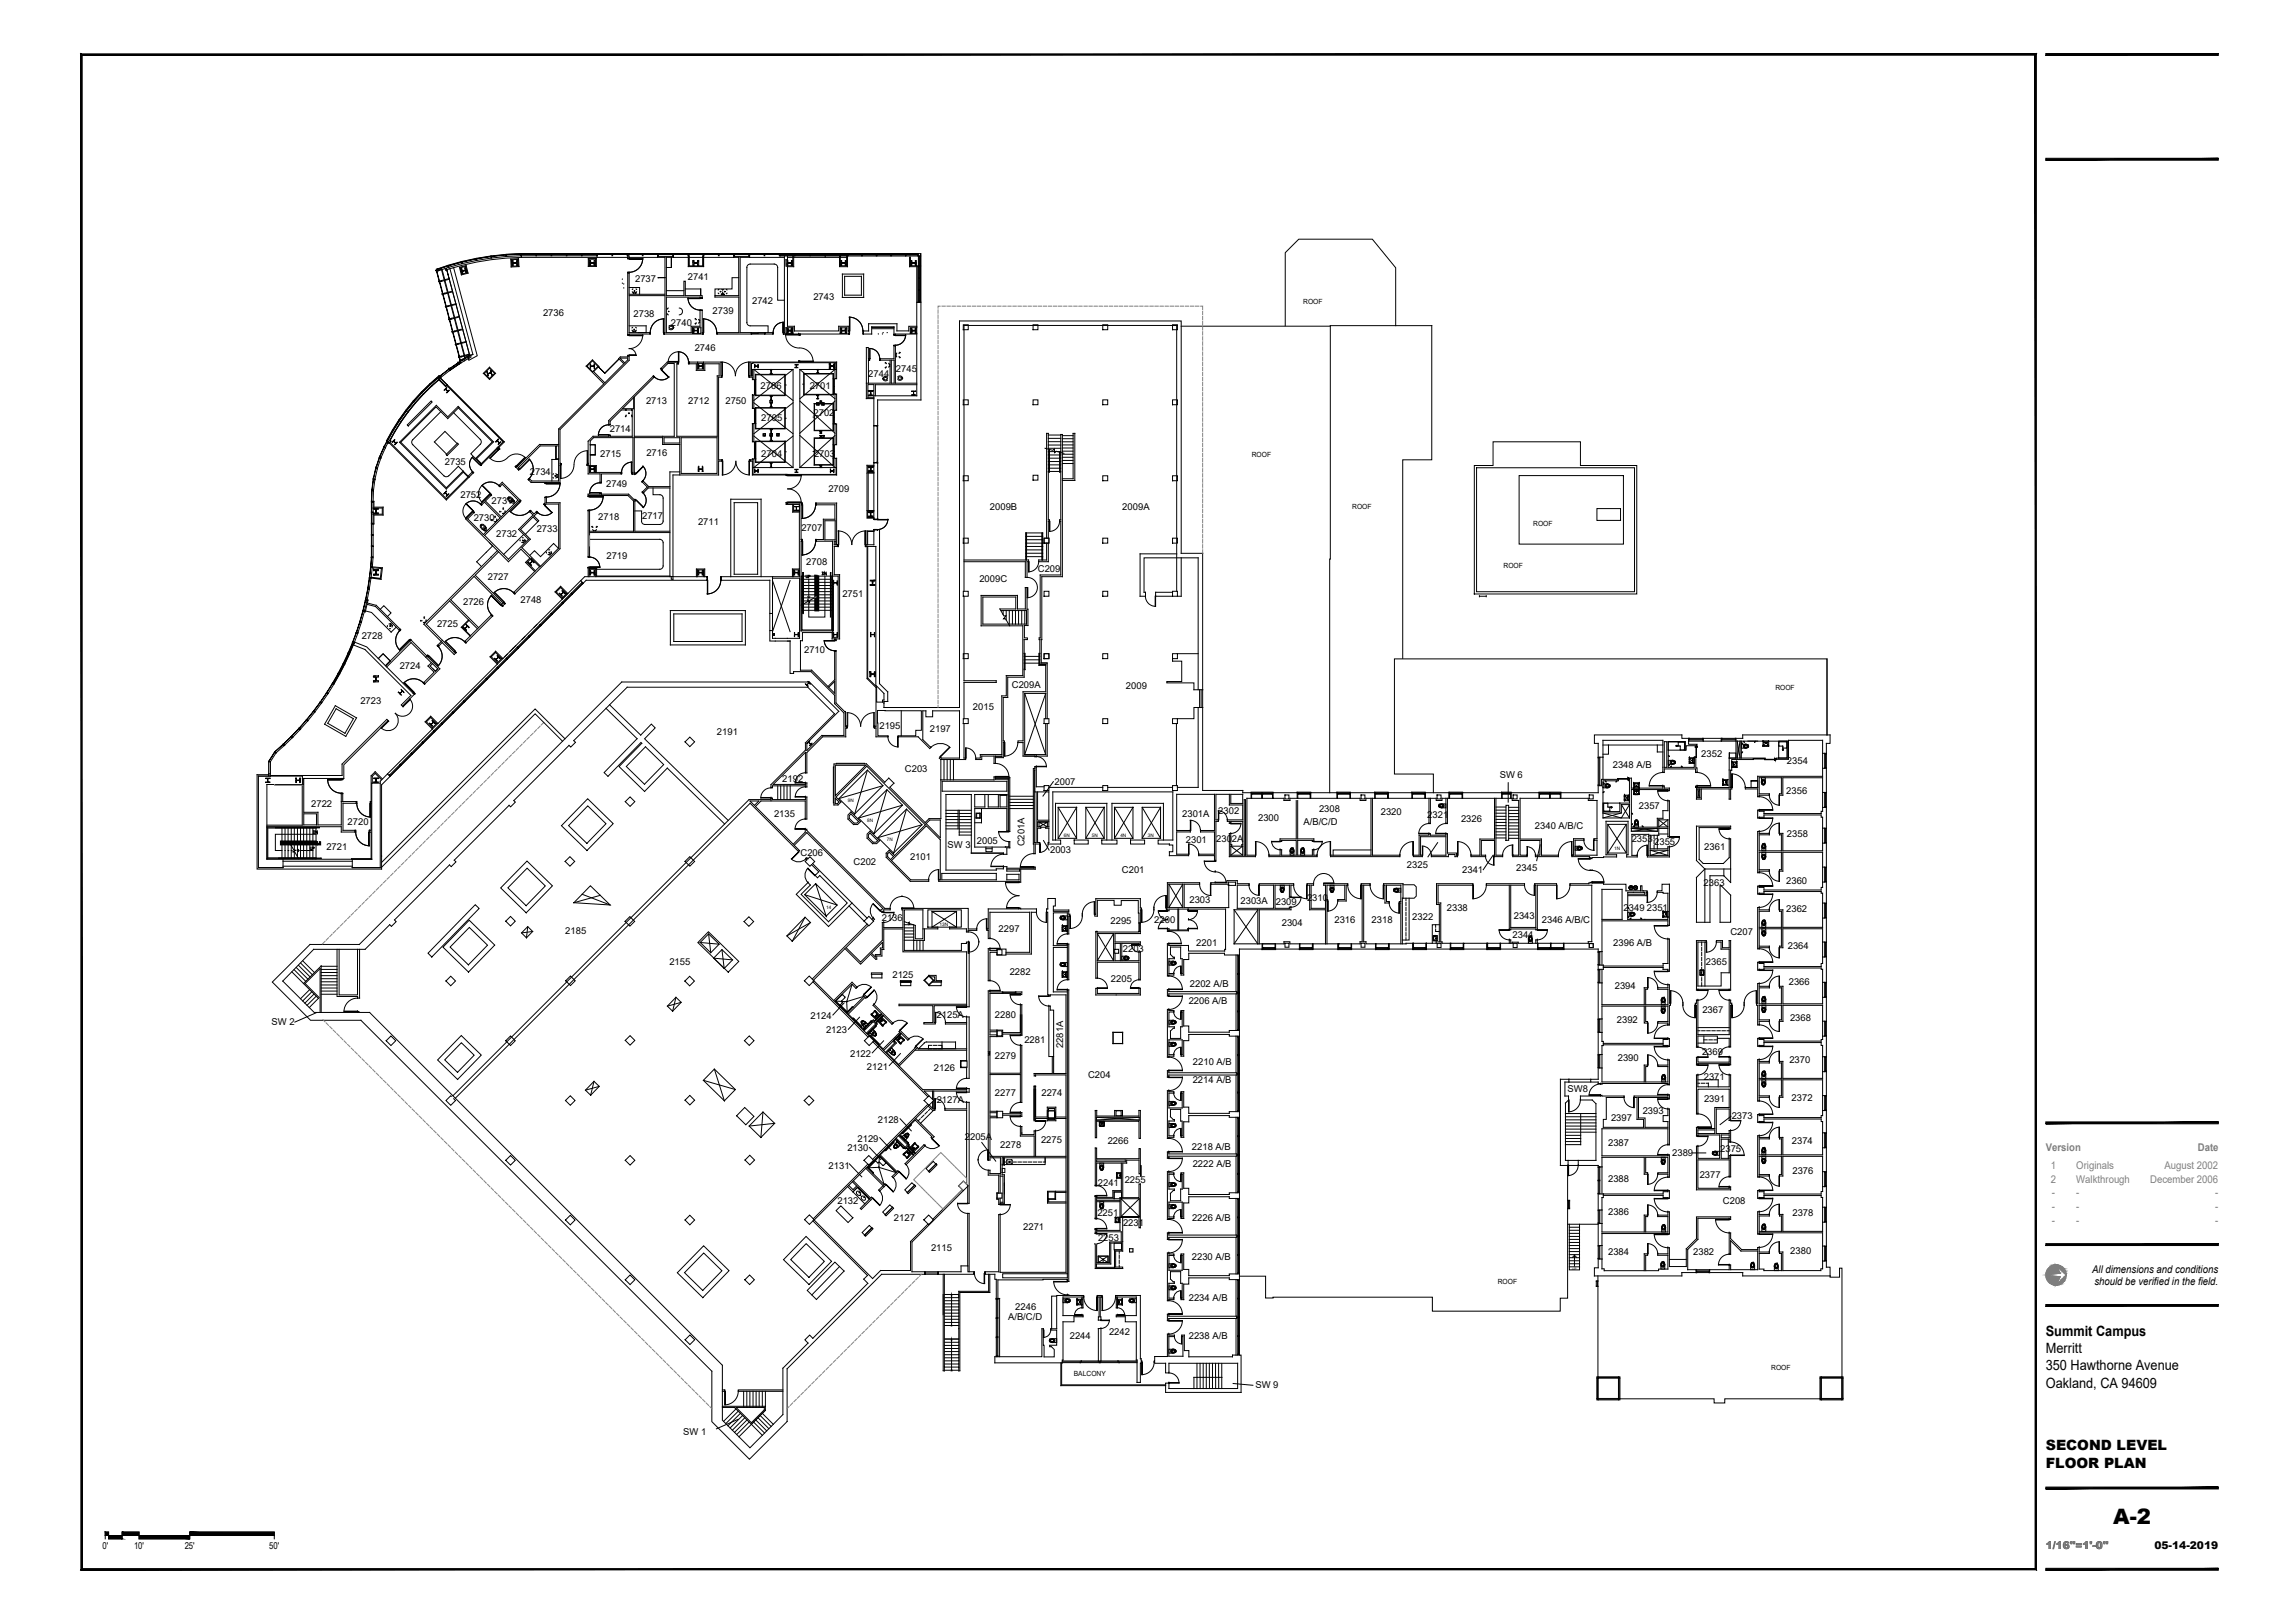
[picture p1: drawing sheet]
<svg xmlns="http://www.w3.org/2000/svg" width="1067mm" height="762mm" viewBox="0 0 1067 762" stroke-linecap="round" stroke-linejoin="round" font-family="sans-serif">
<defs><g id="words">
<text font-size="10" x="992" y="715">A-2</text>
<g font-size="6.7">
<text x="961" y="627">Summit Campus</text>
<text x="961" y="635">Merritt</text>
<text x="961" y="643">350 Hawthorne Avenue</text>
<text x="961" y="651">Oakland, CA 94609</text>
<text x="961" y="681">SECOND LEVEL</text>
<text x="961" y="689">FLOOR PLAN</text>
</g>
<g font-size="5" fill="#808080">
<text x="961" y="540">Version</text>
<text x="1032" y="540">Date</text>
<text x="963" y="549">1</text>
<text x="975" y="549">Originals</text>
<text x="1016" y="549">August 2002</text>
<text x="963" y="555">2</text>
<text x="975" y="555">Walkthrough</text>
<text x="1010" y="555">December 2006</text>
<text x="963" y="562">-</text>
<text x="975" y="562">-</text>
<text x="1040" y="562">-</text>
<text x="963" y="568">-</text>
<text x="975" y="568">-</text>
<text x="1040" y="568">-</text>
<text x="963" y="575">-</text>
<text x="975" y="575">-</text>
<text x="1040" y="575">-</text>
</g>
<g font-size="5">
<text x="982" y="598">All dimensions and conditions</text>
<text x="983" y="603">should be verified in the field.</text>
<text x="961" y="727">1/16&quot;=1'-0&quot;</text>
<text x="1012" y="727">05-14-2019</text>
</g>
<g font-size="4.4">
<text x="323" y="131">2741</text>
<text x="298" y="133">2737</text>
<text x="353" y="143">2742</text>
<text x="382" y="141">2743</text>
<text x="255" y="148">2736</text>
<text x="297" y="149">2738</text>
<text x="335" y="147">2739</text>
<text x="315" y="153">2740</text>
<text x="326" y="165">2746</text>
<text x="408" y="177">2744</text>
<text x="421" y="175">2745</text>
<text x="357" y="183">2706</text>
<text x="380" y="183">2701</text>
<text x="303" y="190">2713</text>
<text x="323" y="190">2712</text>
<text x="341" y="190">2750</text>
<text x="357" y="198">2705</text>
<text x="382" y="195">2702</text>
<text x="286" y="203">2714</text>
<text x="282" y="215">2715</text>
<text x="304" y="214">2716</text>
<text x="357" y="215">2704</text>
<text x="382" y="215">2703</text>
<text x="209" y="218">2735</text>
<text x="249" y="223">2734</text>
<text x="216" y="234">2752</text>
<text x="285" y="229">2749</text>
<text x="389" y="231">2709</text>
<text x="231" y="237">2731</text>
<text x="465" y="239">2009B</text>
<text x="527" y="239">2009A</text>
<text x="222" y="245">2730</text>
<text x="281" y="244">2718</text>
<text x="302" y="244">2717</text>
<text x="233" y="252">2732</text>
<text x="252" y="250">2733</text>
<text x="328" y="246">2711</text>
<text x="376" y="249">2707</text>
<text x="285" y="262">2719</text>
<text x="379" y="265">2708</text>
<text x="487" y="268">C209</text>
<text x="229" y="272">2727</text>
<text x="460" y="273">2009C</text>
<text x="396" y="280">2751</text>
<text x="217" y="284">2726</text>
<text x="244" y="283">2748</text>
<text x="170" y="300">2728</text>
<text x="205" y="294">2725</text>
<text x="378" y="307">2710</text>
<text x="188" y="314">2724</text>
<text x="475" y="323">C209A</text>
<text x="529" y="323">2009</text>
<text x="169" y="330">2723</text>
<text x="457" y="333">2015</text>
<text x="337" y="345">2191</text>
<text x="413" y="342">2195</text>
<text x="437" y="344">2197</text>
<text x="799" y="356">2352</text>
<text x="839" y="359">2354</text>
<text x="425" y="363">C203</text>
<text x="704" y="365">SW 6</text>
<text x="757" y="361">2348 A/B</text>
<text x="367" y="367">2192</text>
<text x="495" y="369">2007</text>
<text x="839" y="373">2356</text>
<text x="146" y="379">2722</text>
<text x="363" y="384">2135</text>
<text x="555" y="384">2301A</text>
<text x="572" y="382">2302</text>
<text x="619" y="381">2308</text>
<text x="648" y="383">2320</text>
<text x="670" y="384">2321</text>
<text x="770" y="380">2357</text>
<text x="163" y="387">2720</text>
<text x="591" y="386">2300</text>
<text x="612" y="387">A/B/C/D</text>
<text x="686" y="386">2326</text>
<text x="721" y="389">2340 A/B/C</text>
<text x="146" y="393">DN</text>
<text x="557" y="396">2301</text>
<text x="571" y="395">2302A</text>
<text x="766" y="396">2353</text>
<text x="839" y="393">2358</text>
<text x="153" y="399">2721</text>
<text x="376" y="402">C206</text>
<text x="445" y="398">SW 3</text>
<text x="459" y="396">2005</text>
<text x="481" y="397" transform="rotate(-90 481 397)">C201A</text>
<text x="493" y="401">2003</text>
<text x="777" y="397">2355</text>
<text x="800" y="399">2361</text>
<text x="401" y="406">C202</text>
<text x="427" y="404">2101</text>
<text x="661" y="408">2325</text>
<text x="527" y="410">C201</text>
<text x="687" y="410">2341</text>
<text x="712" y="409">2345</text>
<text x="800" y="416">2363</text>
<text x="839" y="415">2360</text>
<text x="559" y="424">2303</text>
<text x="582" y="425">2303A</text>
<text x="599" y="425">2309</text>
<text x="614" y="423">2310</text>
<text x="679" y="428">2338</text>
<text x="711" y="432">2343</text>
<text x="762" y="428">2349</text>
<text x="773" y="428">2351</text>
<text x="839" y="428">2362</text>
<text x="414" y="432">2136</text>
<text x="469" y="438">2297</text>
<text x="521" y="434">2295</text>
<text x="542" y="433">2200</text>
<text x="602" y="435">2304</text>
<text x="627" y="433">2316</text>
<text x="644" y="433">2318</text>
<text x="663" y="432">2322</text>
<text x="724" y="434">2346 A/B/C</text>
<text x="265" y="439">2185</text>
<text x="710" y="440">2344</text>
<text x="812" y="439">C207</text>
<text x="527" y="447">2203</text>
<text x="562" y="444">2201</text>
<text x="758" y="444">2396 A/B</text>
<text x="839" y="445">2364</text>
<text x="314" y="453">2155</text>
<text x="801" y="453">2365</text>
<text x="419" y="459">2125</text>
<text x="474" y="458">2282</text>
<text x="522" y="461">2205</text>
<text x="559" y="463">2202 A/B</text>
<text x="758" y="464">2394</text>
<text x="840" y="463">2366</text>
<text x="558" y="471">2206 A/B</text>
<text x="381" y="478">2124</text>
<text x="440" y="478">2125A</text>
<text x="467" y="478">2280</text>
<text x="799" y="476">2367</text>
<text x="841" y="479">2368</text>
<text x="128" y="481">SW 2</text>
<text x="388" y="485">2123</text>
<text x="759" y="480">2392</text>
<text x="481" y="490">2281</text>
<text x="399" y="496">2122</text>
<text x="467" y="497">2279</text>
<text x="499" y="492" transform="rotate(-90 499 492)">2281A</text>
<text x="799" y="495">2369</text>
<text x="407" y="502">2121</text>
<text x="439" y="503">2126</text>
<text x="560" y="500">2210 A/B</text>
<text x="760" y="498">2390</text>
<text x="840" y="499">2370</text>
<text x="511" y="506">C204</text>
<text x="560" y="508">2214 A/B</text>
<text x="800" y="507">2371</text>
<text x="467" y="514">2277</text>
<text x="489" y="515">2274</text>
<text x="736" y="513">SW8</text>
<text x="440" y="518">2127A</text>
<text x="800" y="517">2391</text>
<text x="841" y="517">2372</text>
<text x="412" y="527">2128</text>
<text x="756" y="526">2397</text>
<text x="771" y="523">2393</text>
<text x="813" y="525">2373</text>
<text x="403" y="536">2129</text>
<text x="453" y="535">2205A</text>
<text x="470" y="539">2278</text>
<text x="489" y="537">2275</text>
<text x="520" y="537">2266</text>
<text x="560" y="540">2218 A/B</text>
<text x="755" y="538">2387</text>
<text x="841" y="537">2374</text>
<text x="398" y="541">2130</text>
<text x="785" y="543">2389</text>
<text x="808" y="541">2375</text>
<text x="389" y="549">2131</text>
<text x="560" y="548">2222 A/B</text>
<text x="842" y="551">2376</text>
<text x="516" y="557">2241</text>
<text x="528" y="555">2255</text>
<text x="755" y="555">2388</text>
<text x="798" y="553">2377</text>
<text x="393" y="565">2132</text>
<text x="809" y="565">C208</text>
<text x="420" y="573">2127</text>
<text x="515" y="571">2251</text>
<text x="527" y="576">2231</text>
<text x="560" y="573">2226 A/B</text>
<text x="755" y="571">2386</text>
<text x="842" y="571">2378</text>
<text x="480" y="577">2271</text>
<text x="437" y="587">2115</text>
<text x="516" y="582">2253</text>
<text x="560" y="591">2230 A/B</text>
<text x="755" y="589">2384</text>
<text x="795" y="589">2382</text>
<text x="841" y="589">2380</text>
<text x="558" y="611">2234 A/B</text>
<text x="477" y="615">2246</text>
<text x="473" y="620">A/B/C/D</text>
<text x="502" y="629">2244</text>
<text x="521" y="627">2242</text>
<text x="558" y="629">2238 A/B</text>
<text x="589" y="652">SW 9</text>
<text x="321" y="674">SW 1</text>
<text x="48" y="727">0'</text>
<text x="63" y="727">10'</text>
<text x="87" y="727">25'</text>
<text x="126" y="727">50'</text>
</g>
<g font-size="4">
<text x="377" y="272">UP</text>
<text x="385" y="271">DN</text>
<text x="145" y="400">UP</text>
</g>
<g font-size="3.3">
<text x="612" y="143">ROOF</text>
<text x="588" y="214">ROOF</text>
<text x="635" y="239">ROOF</text>
<text x="720" y="247">ROOF</text>
<text x="706" y="267">ROOF</text>
<text x="834" y="324">ROOF</text>
<text x="703" y="603">ROOF</text>
<text x="504" y="646">BALCONY</text>
<text x="832" y="643">ROOF</text>
</g>
<g font-size="2.2">
<text x="398" y="377">9N</text>
<text x="407" y="386">8N</text>
<text x="416" y="395">7N</text>
<text x="500" y="393">6N</text>
<text x="513" y="393">5N</text>
<text x="526" y="393">4N</text>
<text x="539" y="393">3N</text>
<text x="758" y="399">1N</text>
<text x="388" y="427">14</text>
<text x="441" y="435">13N</text>
</g>
<text font-size="1.5" x="738" y="596">UP</text>
<text font-size=".8" x="446" y="644">UP</text>
<text font-size=".6" x="447" y="623">UP</text>
</g></defs>
<!-- layer: A-FLOR-CASE-UPPR -->
<g fill="none" stroke="#000" stroke-width=".47">
<path d="M777 392v2M777 395v1M777 397v2M660 422v1M660 424v1M660 426v2M660 428v2M660 431v1M660 433v2M660 436v1M660 438v1M674 436v1h2"/>
<path d="M674 434v1M660 440v1M799 442v2M799 445v1M799 447v2M799 449v2M799 452v1M799 454v2M799 457v1M799 459v2M799 461v2M438 491h-2v1h2"/>
<path d="M438 492h2M438 491h2M441 491h1v1h-1M797 484h1M799 484h2M800 488h2M801 484h2M802 488h2M804 484h1M805 488h1M806 484h2M809 484h1"/>
<path d="M811 484h1M797 509h1M799 509h1M801 509h1v1M432 525l-1 1M434 524l-1 1M435 522l-1 1M437 520l-1 1M472 546h.1M473 546h2M476 546h1M478 546h2"/>
<path d="M480 546h2M483 546h1M485 546h2M488 546h1M491 544v2h-1M526 587v1M526 589v2M526 592v1M526 594v1"/>
</g>
<!-- layer: A-WALL-FULL -->
<g fill="none" stroke="#000" stroke-width=".47">
<path d="M301 119h1M366 119h65v1h-65zM366 120h65M432 119v23M216 126l3-1 1 3-3 1zM216 126l3-1v3l-2 1zM240 122l3-1 1 4h-4zM240 122h3v3h-3zM276 121h4v4h-4zM277 122h3v3h-3zM295 128v10h17v-17h-3v-1h7v1h-3v18h8v-7h1v7h8v1h-17v16h12v-3h4v-7h1v11h-18v-18h-17v17h10v1h-10zM295 120v1z"/>
<path d="M312 130h-3h3M323 120h1v5h6v-5v5h-7zM368 120v37h31l-1-4h-4v2h-21v-2h-3v-28h3v-5M370 120v2h-1v3h3v-5M394 120v5h4v-5v5h-3v-5M396 129h10v11h-10zM397 130h7v9h-7zM430 125v17M431 125v17M431 125h-4v-5v5h4M325 154h4v3h-4zM353 156v1h-16v-1h10v-17h-11h11v-18h-3v-1h8v1h-4v35h11"/>
<path d="M353 157h6M359 156h4v1h-4zM369 154h3v3h-3zM375 157h1M394 154h4v3h-4zM409 153l11 1zM420 157h10M430 156h-3v-2h3v-1h-3v2h-6v-3h-13v3h-3v2h4v-3h11v3M205 178l1-1 4 4h-1zM205 177l4 4-4-3M206 178l1-1-1-1a96 96 0 0 0-25 31l2 1 1-1h-1M206 178l-7 7"/>
<path d="M206 177l4 4M206 177l-4 3 4-3M206 177h1M206 177l-8 7M207 177h-1l-8 7M207 178h-1M230 173l2 2-2 3-3-3zM230 172l3 3-3 3-3-3zM275 172l3-3 3 3-2 2 5 6 9-9-2-3h4v-1v2l-32 33v25h-14l-1-2h1l1 1h12v-10h-1v-7h-7l-11 11h1l-1 1-1-2 11-10h9v-8l22-21zM276 172l2-3 3 3-3 3zM291 168h4v1l-2 1zM328 170v3h2v-3"/>
<path d="M328 171h2M338 176v-6h-14v1h3v3h4v-3h7v5h-1v29h-19v-34v-1h-5l-3 3h1l3-2h3v34h-19v-19l9-9-21 20v2v-1l6-6h5v13h-19l-2 2v15h6v5v-5h10h-12v-3h-4M339 176v1h-2v39h2v1h-2v6h-21v49h-1v-1M352 170h41v8h-1l1-8h-39l-1 1v5v-3h1v5h-1v-1h-1zM354 173h18v47h-18M392 173h-16v47h16M407 180h11v-11h-5v-1h7v-6v18h10M408 180v-12v-5h-1v24h3M419 169h1v11h-1zM187 197l-3 5M191 193l-7 9M191 193l-9 14 1 1"/>
<path d="M192 193l-7 10M194 188l-3 5M195 189l-3 4M198 184l-4 4M198 184l4-4-4 4M198 184l-4 5M199 185l-11 13M199 185l-7 8M202 188l1 1-11 11h-1zM292 192l6-5v5zM353 185h1v7h-1zM353 199h1v8h-1z"/>
<path d="M392 185h1v8h-1zM392 199h1v10h-1zM410 187h-2v-6h2v19h2v17M410 186h20v-44h2v46h-20v12M410 200v17M430 181h-19v5M182 207l1 1-1-1M183 208l27 26 10-10-2-2-8 8-22-22 17-18 5 6 5-5 17 16-8 8 2 3 10-11-26-26 27 26-3 3M183 207h1M184 202l-2 5 28 28 12-13-2 2-3-3-7 8-22-21 17-17 5 6 5-5 16 15-8 8 3 3 8-7M185 202l-3 5M185 203l-2 4"/>
<path d="M209 213l6-5v1l-5 5zM234 210v1l-1-1M261 209h1v6h-1zM277 219h3v3h-3zM277 209v-2l2-2h18v17l1 1v-1v-17h13v4h8v14M277 214v5M312 206h7v2h-7zM320 206h17v16h-17zM352 216l2-1v8h15h-16v-6h-1zM410 218h-3v25h3M410 219h-2v3h2M492 211v-8h-1v50"/>
<path d="M492 211v33h1v1h-1v8M175 235l1 3h4v4h-4v4l-1-5h5v-2h-5zM256 227h1M276 240h1v21h-1zM282 233v-1h-6v1h19l2 2v14h-20M319 222h-4v6h-10l-3-2 2 3-2 2 2-2h11v20h-17v-14l-3-3h-13M345 236h11v34h-11zM369 223h24l-1-8h1v8h-23M373 237h2v3h-2zM375 240h.1M410 240h-3v3h3M410 222h-2v18h2"/>
<path d="M499 225h5v-22h1v23h-6M219 244l3-4 1 1-3 3 7 7 8-8-8-7-1 1 4-5 1 1-3 2 7 8 8-8-7-8-1 1h-1l2-2 8 9-16 16 11 12 9-10-4-4 6-7-1-2 2 1 1-1v1l-1 1 2 3-3-2-6 6 5 4-4 4 9 9 8-9v-20h-6h-1l1-3h1v2h6v22l-21 21-1-1 10-10-4-4 2-2-4-4-6 6zM234 259l-35 34 8 8M234 259l-11 11 13 13M277 250h38v21M387 245h5v8h-5zM392 254v2zM407 250h3v6h-3zM407 257h4v65l4 4v3h-1v1h-2v-7l-5-5zM410 249h-3v7v1v62l4 4v18v1v4h6v-1h-5v-11h21v9h-3v2h-8v1h9l6 5-4-4v-13h2M410 244v-27h2v27M413 249v72l4 4v4h-2v1"/>
<path d="M491 255v8h-3v1h4v-9M175 266l5 1-1 5-5-1 5 1v-5zM249 262l4 4-2 2-4-4zM261 278l2-3 4 4-3 2zM261 278l2-2 3 3-2 2zM277 271v-4h3v4M315 270h-35v-3h-4v4M315 271h1M327 271v-4h4v4M327 271v-3h3v3M332 271h-57l-2 2 1 1 1-2h57M339 271h33v-4h3v-27h-3v-3h-3v-1h7v60h15v-42h-8v-1h4v-9h5v-7h-9v-1h10v20v1h-1v13h2v30h-3v-3h-14v4h-1v14h5l8 7 3-3v-13h1v24l4 4v7h1l-1 5h-11l-7 7v10h-1v-10l-15 15h15h1v1h-1h-15v1h-1v-2l16-16v-3l14-14-13-12h-85l-25 25"/>
<path d="M343 271v-37h14v37M363 271v17h-2v-16h-22M363 271h12v29h-12v-4h-2v-8M372 268h3v3h-3zM391 270h3v29h-3v-27M453 278v-125h100v125M453 280v40h15h-15v17M453 263h30v1h-1v7h-1v-7h-28M461 280h17v6h3v-10h1l1 18h-2v5h1v1h-1v18h-8v9h-2v21h1v1h-1v7h-4v2v-3h-6v2h-3v-1h2v-2h10v-27h2v-10h8v-23h-19zM551 278h-8v2h8M553 260h-18v20h3v-2h-1v-16h26v62M555 262v18h-2"/>
<path d="M172 282h1l-1 1 5 1 11 12-12-11-4-1v3h-1zM221 298l-4-4 3-3-3 3 4 5M224 295l-13-13-11 11 14 13-1 1-5-5-2 1h-1l3-2M235 284l1-1h1l-1 2zM236 284l-13-13-11 11 13 13M246 299l-1 1M252 293l-1 2M315 287h35v16h-35zM316 288h32v13h-32zM361 296v5h10v15h2v-1h8l11 11v4l4 5M363 288v8M392 300v1h1v-1"/>
<path d="M469 286h8v-6h-16v13h21v-6h-12M178 309l-6-5-5-3-1 2 5 2 22 22-5 4 1 1 6-6-1-1M181 313l13 13M193 301v-1l7 8M193 301l-10 9M200 309l1-1 6 6-8 7v-1l5-4-3-3 2-2-10-9-11 11M203 314l1 1 2-1-3-2-1 1 2 2 2-1M218 301l13-12-12 13zM231 308l2-2 3 3-2 2zM233 306l3 3-2 3-4-4zM238 307l-1 1M242 303l-3 3"/>
<path d="M392 320v5l-3-2zM489 311v-40h10v-67h-1v40v1v25h-10v42h3v13h-11v23h-2v1h2v6h12v-15M489 311h3v26M489 311h3M490 307h3v2h-3zM551 309v1h4v10h-7v1h13v3h4v-64h-10v-109h-104v181h-36v-3M553 307h10M157 331l10 6-5 9-10-6zM158 333l8 4-4 7-8-4zM200 339l2-3 4 4-3 2zM200 339l2-2 3 3-2 2zM285 333l14 14-15 16 1 1 16-15-10 11 12 12 10-11 27 26"/>
<path d="M286 331l15 14 5-5 2 2-5 5 39 38M396 335v10h-10l-7 7v-3l15-15-14-14h-88l-123 123h-23l-18 18 18 18h23l165 165v23M423 334v11M438 334h13v22h-9v-1l-1 1 1 1h11v-1v-16M491 337v-11h-10v28h10v-14M552 340v29M553 337h8v-5h4v39h19v1h4v3h-3v27h5h-13v-11h1v6v5h5v-16h-5v1h-1v-1h-1v-1h7v-7h-6v-5h-6v12h1v1h-1v18h-1v-2h-7v-1h7v-10h-6v-1h6v-17h-17v17h6v1h-6v10h5v1h-9v-2h2v-3l-7-1v-2h7v-22h-57v22h4v2h-6v-7h-1v-1h1v-2h-5v2h2v1h-2v7h1h-2v5h-1v-40h1M563 332v38h-10M264 348l-13-13-72 72M265 347l-14-14-72 72M267 350l-26 26M303 351l9 8-9 9-9-8z"/>
<path d="M392 359h15l8 8 2-2 3 3-2 2 16 16 2-2h6v-18h25v-1h7v25v-24h-7h6v24v-10h-15v18h16v-3v3h-1v3h-2h-15v-28h-12v36h24v-1h3v-1h2v1h12l1-1v1h-7v6h-38v-1h1v-19l-7-6-16 16 9 9h8v1h-9l-11-12v-1l2-2 2 3 14-15-27-27-14 14 2 3-2 1h-1zM392 359h14l-14 15zM393 359h13M467 355h3zM753 350h28M781 348h2v12h-2zM793 347h-3v-2h-41v4h1v7h1M793 347v2h4v1h-5v2h-1v-4h-8v12h13v-5v6h1v2h-1v-2h-15v2v-15h-28v8h-3M800 347h-1h9M800 347v1h8v-1M812 356v14h-15M815 347h3v-2h41v4h-1v5h-1"/>
<path d="M815 347v9M816 348h1v8h-1zM858 354h-2v-6h-16v9h-6v-1h5v-8h-21v8h11l-16 1v13v5h-1v-5h-13v5h-2v-5M121 364h5h-5v44h58v-40l4-3-1-2-2 3-4-4-2 2v26v1v12h-49v-35h17v-3M121 364v43h12M121 364h21M127 364h34v-5l21-21-21 21v6h-19M142 364v23h-17M143 365v16h6v6h11v-14h1v3M160 376h7v1h-6v13h6v1h-7v-3h-35M160 365h1M175 368v-4l1-1 3 3v1v40h-14v-4h10"/>
<path d="M179 368h-4v35M239 378l-26 26M276 375l12 12-12 12-12-11zM276 378l9 9-9 9-9-8zM352 376h4l-2 2zM362 376v-1h1h15v-1h1v11h-1v-9h-21l-2 3 17 17 6-5v-2h1v1l36 36h3v1h-3v1h-1h-1l1-1-35-36-6 6 2 2v1l-23-23-138 139M362 375h-10l-139 139M392 360v17M392 375l2 2h-1h-1zM442 367h31v4h-31zM462 373v6h-4v-6h15v6h-3v-6h3M464 373v6h5v-6"/>
<path d="M486 362v34h1l-1-36h1v9h3M487 372h5v13h-5zM493 370h25M520 370h31M578 373h5v4h-5zM584 375h1v27h-1zM587 372v3M588 373h.1M592 372l1 3zM592 373h.1M593 373h.1M598 373h.1"/>
<path d="M598 372h11v3h-3v1h-3v-1h-5v-3v3M603 373h2v2h-2zM609 376v18h-8v1h1h7v7h-7v-3h-1v3h-5h22h-1v-3h-1v3h-7v-7h7h1v-1h-8v-18M609 372v3M609 373h.1M615 373h.1M615 372h13v3h-13v-3v3zM628 372v3M628 373h.1M634 373h.1M634 372h12v3h-5v1h-2v-1h-5zM634 372v3"/>
<path d="M639 373h2v2h-2zM644 375v27h-19h32h-13v-27M645 372v3M646 373h.1M651 373h.1M652 372v3zM652 372v3M652 372h11M663 372v3h-11M663 372v3M663 373h.1M669 373h.1"/>
<path d="M669 372h11v3h-3v1h-3v-1h-5zM669 372v3M671 375v12h1v-12M675 373h2v2h-2zM679 375v12h1v-12M680 372l1 3zM681 373h.1M686 373h.1M686 372h19v3h-18v-3l-1 3zM702 375v19h-7v8h-4h7h-2v-7h6v7h4h-4v-27M705 372v3M705 373h.1"/>
<path d="M709 373h.1M709 372h14v3h-9v19h10v8h8h-11h2v-7h-9v7h3h-7h3v-26h-3v-1h-1zM710 372v3M710 373h2v2h-2zM723 372v3M723 373h.1M727 373h.1M728 372v3zM728 373h.1M732 373h.1M733 372v3M746 373h2v2h-2z"/>
<path d="M750 369h2v-3h8v1h-7v17h12v-6h-4v4h-8M751 369h-1v3h-17v3h13v1h4v18h-2h2v8h-10v-8h4h-5v8h-1h8l1 1h1l11-1v-1h-5v-15h10v15v1h5h-3v-10h8v10h10v-4h-1v1h-8v-7h4v-3h4v4h1v-17h-1v5h-2v3h-3v4h-12v-17h17h1v-1h-3v-1v1h-15v-5h-1v12h-4M797 370l-1-1h1v1M797 370h1v5h-1zM857 361l1-1v12h-1M857 379h1v10h-1M858 379h-2v2h-1v1h-27v-1l-3-1v4h3v-1h27v1h1v5h2M858 372h-2v-7h-19v8h-1v-8h-10v8h5M858 361h-2v3h-31v6h-5h5v4h1v-1h5M143 382h6v5h-6zM399 383l1-1 3 4h-1h-1l-2-2zM400 381l4 5-1 1h-2l-3-2v-2z"/>
<path d="M407 392l2-2 4 5-1 1h-2l-3-2zM408 392l1-1 3 4h-1h-1l-2-2zM435 387l2-2h5v8zM463 398v2h3v-2M463 398h3M496 394v-17h24v17M504 394h7v2h-7zM517 394h7v2h-7zM522 394v-17h24v17M531 394h6v2h-6zM666 392h5v-1h1v1h7v-1h1v10h4v1h-1v-1h-3v1h-8h7v-9h-12v9h1h-4h2zM766 389h12v1h-12z"/>
<path d="M775 399h8v3h-8zM779 385h4v3h-4zM797 388h16v1h-1h-14v15l2 1h9l3-2v-9h1v14h-13l-3-4zM857 396h1v11h-1M858 396h-2v3h-19v-8h-1v1v7h-10v-7h5v-1h-5v-1h-1v20h1v-1h5v-1h-5v-8h10v8v1h1v-9h19v7h2M121 407h12M133 404h32M133 407h32M133 403v4M165 403h10M211 406l-26 26M247 404l12 12-12 13-12-12z"/>
<path d="M247 408l9 8-9 9-9-8zM418 400l2 2-2 2-1-2v-1zM442 410h26v3h-26zM473 410h5v3h-5zM473 408h6v1h-6zM549 415h6v11h-6zM577 414h3v2h-3zM639 415h4v1h-3v26h1v1h5v3h-12v-3h5v-1h1v-26zM675 415h17v1h-17v8h2v18v1h4v3h-11v-3h4v-1h2v-17h-1zM698 415h18v1h-7v19h12v-19v-1h10v1h-9v21h-13v-21h-11zM752 418h10v14h-10zM764 419h8v1h-8z"/>
<path d="M857 414h1v10h-1M858 414h-2v3h-1v1h-27v-1h-2v-1h-1v4l3-1h27h1v5h2M183 434l-12 12h-24l-14 15 15 14h26l165 166v26l13 13 16-16v-22l11-11M220 432l12 12-12 12-12-11zM220 435l9 9-9 9-9-8zM223 425l2 2-22 22-2-1zM333 437l14 14-5 5-14-13zM399 425l7 7M400 424l-11 11-15-15 5-6 2 2-5 4 13 13 9-9-13-13-1 1-1-1 1-2-3-3-1 1-2-3h1l-1-1h1l1-1 3 2-1 1 25 26M407 434l-26 26M408 434l-11 11 7 7 10-11v-8h1v3h9v-10h31v10h4v1h-4v1h-1v-2h-8v-1M409 432l1-1 1 1h-1"/>
<path d="M429 434v8h5v-6M430 434v7h3v-14h-8v19h26v-3h3v-1h1v31h-1v-26h-30v-11h-9v10h-1v3h-2v1h-1l-2-2-5 5-7-8-15 15 26 26M436 427h15v8h-15zM440 435v1h-7M495 427h7v2v1v8h-1v-9h-6v15h6M502 428h-7v-3h1v-3h-4v5h-1v1h1v39v1h1v-1h8v37h-6v-8M515 438h8v13h-8zM535 433l-1-10h-8v2h-3v-2h-8v7h-1v-1h1v-7h20v4h1v1h-1v6M535 437h-20v22v-7h20v8v-13v4h-8v-8h8v1v-2h-11v-4h11v-1M857 431h1v12l-1-1M858 431h-2v4h-19v-8h-1v1v7h-10v-7h5v-1h-5v-1h-1v19h1h5M158 446v22h10v1h1v-23"/>
<path d="M159 446v21M168 446v21h-9M409 457h5h-5zM409 448l5-6v3h-1v3h-2v1zM436 458h4v2h2v1h-4M437 459h2v1h-1M464 445h1v1h3h4v2h-4v-1h-3v13h-1zM472 447h11v-19h-18v13h-1v-4h-1v-1h1v-9h23v1h-3v20h-12M501 445h-6v21h6M501 443h1v17h-1zM523 446h2v2h-2zM524 446v-3h2v8h-2v-3"/>
<path d="M581 448h1M581 457l1 1zM591 443v-16h15v-1h-1h-6v-10h6v5h1v-5h1v-1h-16v1h7v10h-17v-10h6v-1h-6v-2h-5v1h-7v1h8v11h-21v-11h7v-1h-15v12v1l1 1v-1h4v10h-4v-1h-1v1h10v-1v1h-5v-10h5v1v-1h17v19v1h-17v-3h-9v-1h-1v15h3v-1h-2v-7h2v-1l-1-1v-3h4v5h1v7v1h1v-8h2v-2h17h7M593 443v3M593 445h.1M593 443v3h-11v2M598 445h.1M599 443v3h11v-3h-4v-1h-3v1h-24v-16h12v16M599 443v3M603 443h2v2h-2zM610 443v3M610 445h.1"/>
<path d="M616 445h.1M616 443v3M622 443v-16h-7v-11h-1v-1h3v1h-1v10h6v-10v-1h11v1h-1v7h-4v-1h3v-6h-8v27M629 443v3l-1-3v3h-12v-3h13M629 445h.1M634 445h.1M635 443v3M639 443h2v2h-2zM646 443v3M646 445h.1M652 445h.1M652 443v3z"/>
<path d="M652 443h12v3h-12zM658 443v-19h-1v-1h1v-7h-7v7h1v1h-2v-8v-1h9l-1 28M663 443v3M664 445h.1M669 445h.1M670 443v3zM675 443h2v2h-2zM681 443v3M681 445h.1M687 445h.1M687 443v3v-3h12v3h-12M698 443v3"/>
<path d="M699 445h.1M704 445h.1M704 443l1 3v-3h5v-1l12 1v3v-3v3h-18zM709 443v-2v2M710 443h2v2h-2zM721 443v-2h1v2M722 445h.1M728 445h.1M728 443v3zM734 445h.1M734 443v3M746 443h2v2h-2z"/>
<path d="M750 447h2v-15h31v3h1v-20h-4v3h-2v1h5v13h-19v-11h9v-3h-2v-2h-1v2h-7v-3h-10l-5-1-2 1h-9v1h10v26h-1v1h-12v3h16v1h1M750 453h3v2h-3M751 453h-1v2h1M753 454h28v-2h2v-11h1v15h-1v-1h-2v-1h-28M797 442h4h-4v21h11v-6h4v-11h-4v-4h-2h3v3h3v-3h1v23h-16zM857 449h1v12h-1M858 449h-2v3h-1v2h-27v-2h-2h-1v3h3v-1h27v1h1v6h2M858 442h-2v-6h-19v9h-1v-1v-8h-10v8h5v1M149 469l-6-7 8-8v21M150 468l-7-6 7-7v20M168 475h1M382 461l26 26"/>
<path d="M391 470l9-9 2 3-2-2-8 8 6 6 8-8-1-1h1l1 1v1l-1-1-8 8 8 7 4-4 1 1 3-4-4-4 9 8v1l-4-4-4 3 1 1-5 4 8 7 8-7-1-1h1l4 4h-1l-3-3M423 461h5v-1h-5v1h5M434 460l2-2 3 2-3 3zM454 471h-32v1h16v8h-4v1h5v-1v-8h15M454 477h1v29h-1v-5h-3v-3h3zM471 466h-6v-1h-1v80h1v-1h5v7h-5v-2h-1v3h5v8h-1v3h1v3h1v-1h2v-13h-1v-5h1v-3h29M471 466h-6v18h3M477 466h3v1h-1v-1h-2M492 472h1v2h2v22h-3zM515 464v2h20v-2v3h-20zM548 465h1v1h32h1l-33 1v1h-1zM581 475h1z"/>
<path d="M750 461h2v11h20v-8h2h-1v8h10v-8h-5h5v-2h1v9v1v9h-1v-1h-5h5v-8h-10v8h1h-2v-8h-20v6h-2M751 461h-1v46h-3v1h3v1h1h32h1v-11h-1v2h-5v1h5v7h-10v-7h1v-1h-2v8h-20v-7h-2M751 478l-1 1M797 470v16h15v-16h1v1v1v20h-1v-5h-6v-1h-9v6v-20h-1zM831 479h-5v-7h10v7v1h1v-8h19v7h2M857 468h1v12l-1-1M858 468h-2v3h-19v-8h-1v1v7h-10v-7h5v-1h-5v-1h-1v9v1v9h1v-1h5M217 486l9 9-11 12-10-9zM217 490l6 5-8 8-6-5zM406 484l4-4 1 1-4 4M410 489l26 26M410 489l23 23h21v-1h1v2h-1v-1h-20l2 2"/>
<path d="M415 493l4-4 1 1-4 4M423 485l-3 3v1M423 485l-3 3 1 2-5 4 6 6 8-9 1 1h23M430 493h24M431 492l-9 8M454 480h-10v1h10M464 494h1v1h-1M468 484h3v3h-3M468 484v3h-3v17h14v-13h1v27h-1v-13h-14v17h3M468 484h-3v2h3M471 485h8v-13h1v14h-1h-8M494 496v8h-8v1h15v92h-31v-27h-1v27h-6v1h4v3h1v9h1v-9h32v1"/>
<path d="M523 485h4v5h-4zM523 485h4v5M581 484l1-1v4h-1M581 495l1 1zM581 486v1M582 484h-5v1h-19v-3h-2v-8h-1v1v7h-1v6h-4v-4l1-1v-1h-2v-7h2v-1h-2h-1v22h3v-1h-2v-7h6v7v1h1v-7h2v-3h19h5M750 485h2v4h1v2h-1v4h-2M750 484l1 1M751 495h-1M753 490h28v-2h3v3h-3h-28M797 496v3h15v-3h1v4h-1v-1h-15v1zM857 486h1v10h-1"/>
<path d="M858 486h-2v2h-1v1h-27v-1h-3v3h3v-2h27v2h1v5h2M350 520l4 4-4 4-4-4zM436 518l-26 26M436 519l-54 54 28 27 3-3h15v-14l8-8M438 512v4M438 517v3l-2-1M438 512v9h1h-1l-2-2M486 510v16v-1h6v1h4v-1h5M486 510v14h6v-4h4v4h5M486 510v16M548 503h1v1h32h1l-33 1v1h-1zM581 513h1z"/>
<path d="M733 507h4v1h-2v7h1v1l-1 2v27h1v2h-3zM750 501h1M797 505v5h15v-5h1v21h-1v-5h-6v11h6v-1h1v5h-1v-1h-4v9h4v-1h1v10h-1v-8h-15v13h15v-1h1v2h-16v-21v6h10v-11h-10v-4v1h8v-10h7v-9h-15v12zM857 503h1v12l-1-1M858 503h-2v3h-19v-8h-1v1v7h-10v-7h5v-1h-5h-1v19h1v-2h5M858 514h-2v-7h-19v8h-1v-8h-10v8h5M422 533l4 5-1 1-4-5M430 525l9 9-1 1v-1l-8-8-7 7 4 5h-1l4 4 4-5v1l-9 9v-1l4-4-3-3h-1l-4-4-8 7 8 8h1l-3 3v-1l2-1M468 525h-3v18h36M468 522h-3v2h3M468 522v2M471 523h8v-1h1v2h-1h-8"/>
<path d="M492 520h3v1h-3zM492 525h3v1h-3zM514 521h1v3h20v-3v13v-8h-20v8h-1zM515 525h20v1h-20zM523 524v-3h4v3M581 522h1v3h-1M581 533l1 1zM581 521v1M582 522h-5v1h-19v-3h-2v-7h-1v7h-6v-7h2l-3-1v22h3v-1h-2v-7h2l-1-2v-3h4v5h1v7v1h1v-7h2v-3h19v1h5M797 531h8v1h-8zM808 533h4v1h-4zM857 521h1v11h-1"/>
<path d="M857 539h1v11h-1M858 521h-2v3h-1v1h-27v-1l-3-1v4h3v-2h27v2h1v5h2M858 539h-2v3h-19v-8h-1v1v7h-10v-7h5v-1h-5v-1h-1v20l1-1h5v-1h-5v-8h10v8v1h1v-9h19v7h2M400 555l2 2-1 2-2-2M401 554l8 8 1 1-6 5v-1l4-4-5-6-3 3-2-3M407 549l8 8M408 547l-26 25M413 543l8 8M421 551l-8-8-6 5 8 8h1l-3 3 2-2M429 556l1 1-4 3zM436 550l4-4v1l-4 3zM452 559l-14 13"/>
<path d="M452 559l-24 24v14h6M454 556v-35h-10h10v-3h1v47h-1v-8M470 552h1v12h-1v-1M470 551v9M471 544v3zM486 543v-10h-7v-4h1v4h6v-2v12M492 559h4v4h-4zM496 559h5M496 560h5M514 557v-18h1v5h20v-5v12v-6h-6v1h-2v16M515 557v-11h12v13h-4v3h-8h-1v10h1v-8h11M515 545h13h-13z"/>
<path d="M548 541h1v1h32h1l-33 1v1h-1zM581 551h1zM750 548v-1h-9v-2h8v-27l-1-2h-6v-1h21h-9v11h-1v3h19v-3h-3v-11h-2h16v-1h1v2h-1v-1h-14v10h3v4h11v-2h-2v-3h2v-3h1v16h-1v-7h-31v13h31l1-1v11h-1v-2h-5h5v-8h-10v8h1h-2v-8h-20v5h-2h1M750 554h1zM857 557h1v10h-1M858 557h-2v2h-1v2h-27v-1h-2v-1h-1v4l3-1v-1h27v1h1v5h2M382 573l25 26-1 2 1 2-25 25M409 576l1 1-4 3 3-4-3 4M416 570l3-3h1l-4 4zM492 563v2h9M492 563v1h9M526 572h9v4v-20v6h-9v16h-11v-1h-1v2h1v-1h11v5h-5v10h-6v-9"/>
<path d="M526 563h9v8h-9zM527 562v-2h-4v3h-8v1h11M527 572v15h-3v8h3v1h-13v-12M548 579h1v1h32l1 1h-33v1h-1zM581 560h1v3h-1M581 571l1 1zM581 563h.1M582 560h-5v1h-19v-3h-2v-7h-1v7h-1v6h-4v-4l1-1v-1h-2v-7h2h-2v-1h-1v23l3-1v-1h-2v-7h6v7v1h1v-7h2v-3h19v1h5M750 561h31v-1l3-1v4l-3-1v-1h-28M750 574h2v4h20v-7h2h-1v7h10v-7h-5h5v-2h1v10h-32v6h-2M751 561l-1-1v8h1M751 574h-1v11h1"/>
<path d="M753 561v1h-1v6h-2M857 574h1v11h-1M858 574h-2v4h-19v-8h-1v1v7h-10v-7h5v-1h-5v-1h-1v10h1h30v6h2M330 585l12 12-12 12-12-11zM330 588l9 9-9 9-9-8zM378 581l12 11-10 11-12-12zM379 584l8 8-7 8-9-9zM392 593l4 4-13 13-4-4zM394 595l-13 13M434 598h-20l-44 45v24l-18 18-18-18M454 594v-24h1v27M454 594v3h3v1h-16"/>
<path d="M454 594h-3v3h-10M501 598h-30v2h30v-135h1v137h-1M522 584h5v3h-4v8h-8v-2h7zM530 586h2v2h-2zM581 598h1v3h-1M581 589h1zM581 598h.1M582 598h-5v1h-19v-3h-2v-7h-1v7h-6v-7h2l-3-1v23l3-1v-1h-2v-6h2v-1l-1-1v-4h4v6h1v6v1h1v-7h2v-3h19v1h5M750 591h2v5h1v1h19v-8h2h-1v8h6v-1h4v-7h-5h5v-3h1v9h8v-9l5-4v-11h16v2h-1v-1h-15v10l-5 5v9h4v1M751 591h-1v4h-1v4h41v-2h7h-1M857 592h1v3h1v4h-41v-2h-16h1M858 592h-2v4h-1v1h-18v-9h-1v1v8h-8v-1h-2v-7h5v-1h-5v-2h-1v1h-7l-5-5v-3h-1v10h1v-6l4 4h8v9h-12v-2h-1v2h-9v1"/>
<path d="M468 619h1zM468 610h1zM468 610h1M501 601v1M515 608h2v1v11h-1v-11h-1zM524 608h11v30l1 1-1 1v9h-1v-28h-6v-3h-4v-1l10 1v-9h-9v5h-1zM548 617h1v1h32l1 1h-33v1h-1zM581 610h1zM467 637h22v-13h1v13h5v-3l-1-2h-1h3v-8h-3h3v-16h13v6h-1v-5h-9v9l10-1v1h-5v3h-5v19h-32zM468 637h1M468 628h1zM516 624h1v15v1l-1-1z"/>
<path d="M548 626l3 1v1h-2v9h6v-9v-1h1v7h2v3h21v-1h4v18h-36v-5h2v3h32v-12h-32v5h-2v-5h-5v-1v-2h6zM581 636h1M581 627h1zM339 653h1h-1M368 653h-21h21M750 657h.1M750 646v1zM760 646h1v1h-1zM760 657h1h-1zM855 657h.1M855 646v1zM865 646v1z"/>
<path d="M865 657h.1M339 660h20v2l-6 7-8-8h-6M346 661h13v1l-6 6z"/>
<circle cx="464" cy="495" r=".3"/>
</g>
<!-- layer: A-FLOR-STRS -->
<g fill="none" stroke="#000" stroke-width=".47">
<path d="M491 210l3 1h1v2l1-1 4 1M492 204h6M492 206h6M492 207h6M492 209h6M492 214h.1M492 215h.1M492 217h.1M492 218h.1M492 220h.1M492 210h6M492 212h.1"/>
<path d="M492 211v10M493 214h5M493 215h5M493 217h5M493 218h5M493 220h5M493 211v11h-1M493 212h3M497 212h1M498 212v10M498 212v9M498 214h.1"/>
<path d="M498 215h.1M498 217h.1M498 218h.1M498 220h.1M499 207h5M499 209h5M499 216h5M499 206h5M499 218h5M499 205h5M499 215h5M499 212h5"/>
<path d="M499 210h5M499 213h5M493 221h5M482 260h.1M482 258h.1M482 257h.1M482 255h.1M482 253h.1M482 252h.1M482 250v13M482 260h8M482 258h8"/>
<path d="M482 257h8M482 255h8M482 253h8M482 252h8M489 250v13M377 270v26h13v-26M377 275h.1M377 276h.1M377 278h.1M377 279h.1M377 270h-1v26M377 275h6"/>
<path d="M377 276h6M377 278h6M377 279h6M383 275h.1M383 276h.1M383 278h.1M383 279h.1M383 270v17M383 272h.1M383 271v15M384 270h.1M384 270v17"/>
<path d="M384 270v17h-1M384 273h.1M384 275h.1M384 276h.1M384 278h.1M384 279h.1M384 273h6M384 275h6M384 276h6M384 278h6M384 279h6M390 270h1v26"/>
<path d="M390 273h.1M390 275h.1M390 276h.1M390 278h.1M390 279h.1M482 263v-13h8v13M482 261h.1M482 261h8M695 280h.1M695 280h3M698 280h.1M377 281h.1"/>
<path d="M377 282h.1M377 284h.1M377 285h.1M377 287h.1M377 284h-1M377 281h6l-3 1v1l-1-2v1l-2 2h6M377 282h6M377 285h6M377 287h6M383 281h.1M383 282h.1M383 284h.1"/>
<path d="M383 285h.1M383 286h.1M383 280h.1M383 286h1M384 281h.1M384 282h.1M384 284h.1M384 285h.1M384 281h6M384 282h6M384 284h6M384 285h6"/>
<path d="M384 287h6M390 281h.1M390 282h.1M390 284h.1M390 285h.1M390 287h.1M469 286l2 3h1l-1 2h1l2 3M471 287v2M472 287v4M474 287v6M475 287v6M477 287v6"/>
<path d="M478 287v6M480 287v6M481 287v6M481 307v7M481 308h.1M481 310h.1M481 311h.1M481 308h7M481 310h7M481 311h7M488 308h.1M488 310h.1"/>
<path d="M488 311h.1M488 307v5h3M442 357v9M443 357v9M445 357v9M446 357v9M448 357v9M365 369v6M367 369v6M368 369v6M370 369v6M371 369v6"/>
<path d="M474 374h11M474 375h11M474 377h11M474 378h11M474 380h11M702 379h5M707 378h1v17h-1zM708 379h5M132 396h16M132 389v6M132 396h.1M132 397v6"/>
<path d="M134 389v6M134 396h.1M134 397v6M135 389v6M135 396h.1M135 397v6M136 396h.1M137 397l1 2h1l-1 1 2 3M137 389v6M137 396h.1M137 397v6M138 389v6"/>
<path d="M138 396h.1M138 397v6M140 389v6M140 396h.1M140 397v6M141 389v6M141 396h.1M141 397v6M143 389v6M143 396h.1M143 397v6M144 389v6"/>
<path d="M144 397v6M145 389v6M145 397v6M147 389v6M147 397v6M148 388h-23v15h23v-6M148 389v6h-16v1h17M148 389h-22v14h22M149 395v1M444 388h6M444 386h6M444 385h6"/>
<path d="M444 383h6M444 382h6M444 380h12M450 380v9h-6M450 389h6M450 388h6M450 386h6M450 385h6M450 383h6M450 382h6M450 391h6M450 380v12h6"/>
<path d="M702 386h5M702 385h5M702 380h5M702 382h5M702 383h5M702 388h5M702 389h5M702 391h5M702 392h5M702 393h5M708 389h5M708 388h5"/>
<path d="M708 385h5M708 383h5M708 382h5M708 380h5M708 386h5M708 391h5M708 392h5M708 394h5M140 403h.1M425 433h1h1v1h3M425 437h4M425 439h4"/>
<path d="M425 440h4M425 436h4M425 434h4M137 456l6 6M138 455l6 6M139 454l6 6M140 453l6 6M141 452l6 6M142 451l6 6M151 454h7M151 455h7M151 457h7"/>
<path d="M151 458h7M151 460h7M425 441h4M429 442v4M431 442v4M432 442v4M433 442v4M145 465l-4 4M146 466l-4 4M147 467l-4 4M148 468l-4 4M149 469l-4 4"/>
<path d="M151 461h7M151 462h7M151 464h7M151 465h7M151 467h7M735 536h7M735 524h14M735 526h14M735 527h14M735 529h14M735 530h14M735 532h14"/>
<path d="M735 535h7M735 533h7M735 523h14M742 523v14h-7M736 564h1v4h-1M736 575h14M736 564h1M736 567h1M736 564v3M737 575v21h5v-21M737 579h5M737 578h5"/>
<path d="M737 576h5M443 598v45M443 598v46M464 598v8h-14v38h1M465 598v9h-14v36M737 595h5M737 593h5M737 592h5M737 590h5M737 589h5M737 588h5M737 586h5"/>
<path d="M737 585h5M737 583h5M737 582h5M737 581h5M739 589l-1 1M740 590l-1-1v5M444 608h6M444 609h6M444 611h6M444 612h6M444 614h6M444 615h6"/>
<path d="M444 617h6M444 618h6M444 619h6M447 608v14M750 602h.1M750 604h.1M750 602v2M750 601v3M444 629h6M444 633h6M444 639h6M444 621h6"/>
<path d="M444 622h6M447 629v14M450 633h.1M450 639h.1M450 624h.1M450 630h-6M450 632h-6M450 635h-6M450 636h-6M450 637h-6M349 653v7M351 653v7"/>
<path d="M352 653v7M354 653v7M355 653v7M356 653v7M358 653v7M359 653v7M443 642h.1M444 643h6M450 642h.1M450 640h-6M450 642h-6M562 640v12"/>
<path d="M563 640v7M564 647v5M565 640v12M566 640v12M568 640v12M569 640v12M571 640v12M572 640v12M574 647h-13v5M574 640v12M346 661l-6 6M347 663l-6 5"/>
<path d="M348 664l-6 5M349 665l-6 5M350 666l-6 5M351 667l-6 5M352 668l-6 6M354 668l5 5M355 667l5 5M356 666l5 5M357 665l5 5M358 674l-5-5-6 6M358 664l5 5M359 662l-6 6"/>
<circle cx="447" cy="622" r=".1"/>
<circle cx="447" cy="643" r=".1"/>
</g>
<!-- layer: A-WALL-ABOVE -->
<g fill="none" stroke="#808080" stroke-width=".47">
<path d="M440 145v2M440 148v1M440 150v2M440 153v1M440 155v2M440 157v2M440 160v1M441 144h-1v1M442 144h2M445 144h1M447 144h2M449 144h2"/>
<path d="M452 144h1M454 144h2M457 144h1M459 144h2M461 144h2M464 144h1M466 144h2M468 144h2M471 144h1M473 144h2M476 144h1M478 144h2"/>
<path d="M480 144h2M483 144h1M485 144h2M487 144h2M490 144h1M492 144h2M495 144h1M497 144h2M499 144h2M502 144h1M504 144h2M507 144h1"/>
<path d="M509 144h2M511 144h2M514 144h1M516 144h2M518 144h2M521 144h1M523 144h2M526 144h1M528 144h2M530 144h2M533 144h1M535 144h2"/>
<path d="M538 144h1M540 144h1M542 144h2M545 144h1M547 144h2M549 144h2M552 144h1M554 144h2M557 144h1M559 144h2M561 144h2M564 144h1v1"/>
<path d="M565 146v2M565 149v1M565 151v2M565 153v2M565 156v1M565 158v2M440 162v2M440 165v1M440 167v2M440 169v2M440 172v1M440 174v2"/>
<path d="M440 176v2M440 179v1M565 160v2M565 163v1M565 165v2M565 168v1M565 170v2M565 172v2M565 175v1M565 177v2M565 180v1M440 181v2"/>
<path d="M440 184v1M440 186v2M440 188v2M440 191v1M440 193v2M440 195v2M440 198v1M565 182v2M565 184v2M565 187v1M565 189v2M565 191v2"/>
<path d="M565 194v1M565 196v2M565 199v1M440 200v2M440 203v1M440 205v2M440 207v2M440 210v1M440 212v2M440 215v1M440 217v2M440 219v2"/>
<path d="M565 201v2M565 203v2M565 206v1M565 208v2M565 211v1M565 213v1M565 215v2M565 218v1M440 222v1M440 224v2M440 226v2M440 229v1"/>
<path d="M440 231v2M440 234v1M440 236v2M440 238v2M565 220v2M565 222v2M565 225v1M565 227v2M565 230v1M565 232v1M565 234v2M565 237v1"/>
<path d="M565 239v2M440 241v1M440 243v2M440 245v2M440 248v1M440 250v2M440 253v1M440 255v2M440 257v2M440 260v1M565 241v2M565 244v1"/>
<path d="M565 246v2M565 249v1M565 251v2M565 253v2M565 256v1M565 258v2M440 262v2M440 265v1M440 267v2M440 269v2M440 272v1M440 274v2"/>
<path d="M440 276v2M440 279v1M440 281v2M440 284v1M440 286v2M440 288v2M440 291v1M440 293v2M440 296v1M440 298v1M440 300v2M440 303v1"/>
<path d="M440 305v2M440 307v2M440 310v1M440 312v2M440 315v1M440 317v2M440 319v2M255 339l-1 1M440 322v1M440 324v2M440 326v2M440 329v1"/>
<path d="M440 331v1M235 359l-1 2M237 358l-1 1M238 356l-1 1M240 354l-1 2M242 353l-1 1M244 351l-2 1M245 349l-1 2M247 348l-1 1M249 346l-2 1M250 344l-1 1M252 343l-1 1"/>
<path d="M254 341l-2 1M215 380l-1 1M217 378l-2 1M218 376l-1 1M220 375l-1 1M222 373l-2 1M223 371l-1 1M225 370l-1 1M227 368l-1 1M228 366l-1 1M230 365l-1 1M232 363l-1 1"/>
<path d="M233 361l-1 1M195 400l-1 1M196 398l-1 1M198 397l-1 1M200 395l-1 1M201 393l-1 1M203 391l-1 2M205 390l-1 1M206 388l-1 1M208 386l-1 2M210 385l-1 1M212 383l-2 1"/>
<path d="M213 381l-1 2M176 418l-1 2M178 417l-1 1M180 415l-2 1M181 413l-1 1M183 412l-1 1M185 410l-2 1M186 408l-1 1M188 407l-1 1M190 405l-2 1M191 403l-1 1M193 402l-1 1"/>
<path d="M156 439l-1 1M158 437l-2 1M159 435l-1 1M161 434l-1 1M163 432l-1 1M164 430l-1 1M166 429l-1 1M168 427l-1 1M169 425l-1 1M171 423l-1 2M173 422l-1 1M174 420l-1 1"/>
<path d="M153 442l-2 1M154 440l-1 1M152 479l1 1M153 480l1 1M155 482l1 1M156 484l2 1M158 485l1 1M160 487l1 1M162 489l1 1M163 490l1 1M165 492l1 1M167 494l1 1"/>
<path d="M168 495l1 2M170 497l1 1M172 499l1 1M173 500l1 2M175 502l1 1M177 504l1 1M178 506l2 1M180 507l1 1M182 509l1 1M183 511l2 1M185 512l1 1M187 514l1 1"/>
<path d="M188 516l2 1M190 517l1 1M192 519l1 1M194 521l1 1M195 522l1 1M197 524l1 1M199 526l1 1M200 527l1 2M202 529l1 1M204 531l1 1M205 532l1 2M207 534l1 1"/>
<path d="M209 536l1 1M210 537l2 2M212 539l1 1M214 541l1 1M215 543l2 1M217 544l1 1M219 546l1 1M220 548l2 1M222 549l1 1M224 551l1 1M226 553l1 1M227 554l1 1"/>
<path d="M229 556l1 1M231 558l1 1M232 559l1 2M234 561l1 1M236 563l1 1M237 564l1 2M239 566l1 1M241 568l1 1M242 569l1 2M244 571l1 1M246 573l1 1M247 575l2 1"/>
<path d="M249 576l1 1M251 578l1 1M252 580l2 1M254 581l1 1M256 583l1 1M258 585l1 1M259 586l1 1M261 588l1 1M263 590l1 1M264 591l1 2M266 593l1 1M268 595l1 1"/>
<path d="M269 596l1 2M271 598l1 1M273 600l1 1M431 600l-1 1M433 598l-1 1M274 602l1 1M276 603l1 1M278 605l1 1M279 607l2 1M281 608l1 1M283 610l1 1M284 612l2 1"/>
<path d="M286 613l1 1M288 615l1 1M290 617l1 1M291 618l1 1M293 620l1 1M411 620l-1 1M413 618l-2 1M414 617l-1 1M416 615l-1 1M418 613l-1 1M419 612l-1 1M421 610l-1 1"/>
<path d="M423 608l-1 1M424 606l-1 2M426 605l-1 1M428 603l-1 1M429 601l-1 2M295 622l1 1M296 623l1 1M298 625l1 1M300 627l1 1M301 628l1 2M303 630l1 1M305 632l1 1"/>
<path d="M306 634l1 1M308 635l1 1M310 637l1 1M311 639l2 1M392 638l-1 2M394 637l-1 1M396 635l-1 1M397 633l-1 2M399 632l-1 1M401 630l-1 1M402 628l-1 2M404 627l-1 1"/>
<path d="M406 625l-1 1M408 623l-2 1M409 622l-1 1M313 640l1 1M315 642l1 1M316 644l2 1M318 645l1 1M320 647l1 1M321 649l2 1M323 650l1 1M325 652l1 1M327 654l1 1"/>
<path d="M328 655l1 1M330 657l1 1M332 659l1 1M372 659l-1 1M374 657l-1 1M376 655l-2 1M377 654l-1 1M379 652l-1 1M381 650l-2 1M382 649l-1 1M384 647l-1 1M386 645l-1 1"/>
<path d="M387 644l-1 1M389 642l-1 1M391 640l-1 1M333 660l1 1M371 660l-1 1"/>
</g>
<!-- layer: A-SHAFT -->
<g fill="none" stroke="#000" stroke-width=".47">
<path d="M363 273l8 24M371 273l-8 24M481 326l10 28M491 326l-10 28M816 348l1 8M817 348l-1 8M761 378l4 6M765 378l-4 6-8-2M797 370l1 5M798 370l-1 5M761 382l-8 2M766 389l12 1"/>
<path d="M775 399l8 3M778 389l-12 1M779 385l4 3M783 385l-4 3M783 399l-8 3M273 420l13 5M277 416l9 9-17-1zM549 415l6 11M555 415l-6 11M248 435l2 2-3 3-2-2zM248 435l-1 5M250 437l-5 1"/>
<path d="M282 420l-13 4M333 438l5 5-4 4-5-5zM333 438l1 9M378 431l3 2-9 9-3-3zM378 431l-6 11M381 433l-12 6M515 438l8 13M523 438l-8 13M579 427l12 16M591 427l-12 16M329 442l9 1M335 450l9 1"/>
<path d="M339 446l5 5-4 4-5-5zM339 446l1 9M317 468l3 3-4 4-3-3zM317 468l-1 7M320 471l-7 1M279 508l2 2-4 4-2-2zM279 508l-2 6M281 510l-6 2M330 507l15 5M335 502l10 10-5 5-10-10zM335 502l5 15M358 522l6 5-7 7-5-5z"/>
<path d="M358 522l-1 12M364 527l-12 2M515 525l20 1M535 525l-20 1M526 563l9 8M535 563l-9 8"/>
</g>
<!-- layer: A-FLOR-EVTR -->
<g fill="none" stroke="#000" stroke-width=".47">
<path d="M354 173l18 15M354 178h1v7h-1zM355 176h14v10h-14zM355 178h.1M355 176h13v10h-13zM362 175v1zM362 173v2zM372 173l-18 15M376 173l16 14M377 175h14v10h-14zM378 176h13v9h-13zM384 175h.1"/>
<path d="M384 173v2zM391 178h.1M391 178l1 7zM392 173l-16 14M354 189l18 15M354 192h1v7h-1zM354 195h1M354 182h1M355 191h14v10h-14zM355 192h.1M355 199h.1M355 185h.1"/>
<path d="M355 192h13v9h-13zM362 191h.1M362 189v2zM362 186h.1M362 186v2zM369 196h.1M369 181h.1M372 189l-18 15M376 188l16 15M377 180h.1M382 196h.1M382 189h9v13h-9z"/>
<path d="M382 190h9v12h-9zM384 186h.1M384 186v1zM385 189h1zM385 188h1l-1 1zM391 199h.1M391 193h.1M391 185h.1M391 193l1 6zM391 196h1M391 181h1M392 188l-16 15"/>
<path d="M354 205l18 15M354 207h1v8h-1zM354 211h1M355 207h14v10h-14zM355 207h.1M355 215h.1M355 207h13v10h-13zM362 217v1zM362 207h.1M362 205v2zM362 202h.1M362 217v3z"/>
<path d="M362 202v2zM369 212h.1M372 205l-18 15M376 204l16 16M382 212h.1M382 206h9v12h-9zM385 205h1zM385 219h1zM385 204h1l-1 1zM385 202l1 1zM385 219l1 1h-1zM385 203h1h-1z"/>
<path d="M391 215h.1M391 209h.1M391 209l1 6zM391 212h1M392 204l-16 16M394 375l13-13 8 7-14 13zM407 362l-6 20M415 369l-21 6M416 371l-6 20M424 378l-21 6M426 380l-6 21M497 379h9v15h-9z"/>
<path d="M497 379l9 15M506 379l-9 15M510 379h8v15h-8zM510 379l8 15M518 379l-8 15M523 379h9v15h-9zM523 379l9 15M532 379l-9 15M536 379h9v15h-9zM536 379l9 15M545 379l-9 15M403 384l13-13 8 7-14 13z"/>
<path d="M412 393l14-13 7 7-13 14zM433 387l-21 6M488 386l4 2v-2h-4v2l4-2M489 388h2M578 397l5 5M578 397h5M583 397l-5 5M755 387h9v14h-9zM755 387l9 14M764 387l-9 14M383 415l5 15-10-10 5-5 10 10-5 5M378 420l15 5"/>
<path d="M438 428h11M438 435h2M449 428v7h-3M449 428l-11 7v-7l11 7"/>
</g>
<!-- layer: A-FLOR-CASE -->
<g fill="none" stroke="#000" stroke-width=".47">
<path d="M295 135h5v3M313 126h2v-5v5M313 136h8M322 136h7v3v-3M347 130h-3v6h-8v3M351 126v-2h1h12l1 2v15h3M351 126v25M295 153h8v3h-3M351 151l1 2h9v3M284 175l-3-3 3 3M284 175l7-6-7 6M207 193l-13 13-1 2 15 15 2 1 1-1"/>
<path d="M213 194l13 13v2l-5 4 2 2M215 208l-6-5-5 5 6 5M261 216h-2v10M277 209h2v5h-2h2v-5h-2v5M217 221l-2-2-4 4M307 229v3h3l1 1v13h-1h-8l-1-1v-5h-3M230 255l1 1-7 8 2 2M246 251l-10 9M253 245l-6 6M262 257l-2-2-6 6-3-2-2 2M277 253h33l1 2v11M231 261v1"/>
<path d="M311 266v1h-1h-30M172 287l2 1 10 9 2-3M179 286l1-2 4 4-2 1M178 309l2-2 3 3-2 3 2-3-3-3-2 2 3 4M755 350v4h-2M778 350v3h3M812 354v2v-2h3v2h-3M461 380v6h-3M822 367v3h3v-3h-3h3M644 399h-18v3M778 392v7M779 392h4"/>
<path d="M659 415h5l1 1v5l-1 1h-5M808 416l5 4v13h-5zM809 411h-6v22h-6v-21l3-4v25M809 408v3M813 408v6l-4-3M662 422v19h-4M676 434h-3v9M409 457v2h5v-2M801 442v21M423 461v2h5v-2M438 461h4v2h-6M435 489l-4 3h11"/>
<path d="M435 489h14v3h-7v-3M797 482h15M800 486v4M806 487v3h-9M797 507h10v3M438 521l-6 6M812 535v9M426 560l-1-1 3-4 1 1-3 4M439 547l-1-2-3 4 1 1M440 546l-4 4M491 544v3h-19M393 568l2-2 5 6-2 2z"/>
<path d="M408 563l-5-6-3 3 6 5M409 577l-1-2-3 4 1 1M419 567l-1-1-4 3 2 1M419 567l-3 3M784 591h8M496 609h-2v15"/>
</g>
<!-- layer: A-ANNO-ROOM -->
<g fill="none" stroke="#000" stroke-width=".47">
<path d="M380 272v9M387 270v20h-7v-8M379 280l1 1v-1M495 367l-5 7M708 367v10M134 399h.1M135 399h1M137 399h.1M140 399h.1M140 399v1M141 399h1M143 399h1"/>
<path d="M148 392h-19v7h3M490 395l3 4M675 396l-5 6M723 397l-1 7M701 402l-5 6M149 475l-11 5M396 471l-5 6M404 478l-6 5M415 489l-5 5M423 495l-5 5M408 539l6 5M413 534l5 6"/>
<path d="M423 525l5 6M461 536l7 9M813 524l-5 4M399 546l6 7M795 541h6M579 650h9M347 666l-11 5"/>
</g>
<!-- layer: A-FLOR-PFIX -->
<g fill="none" stroke="#000" stroke-width=".47">
<path d="M292 133h.1M292 131h.1M293 135h.1M293 133h.1M297 137h.1M297 136h.1M298 137h.1M298 138h.1M299 136h.1M299 137h.1M337 138h1M338 136h-1"/>
<path d="M339 136h.1M339 137h.1M339 138h.1M339 138h1M340 136h-1M341 136h.1M341 138h.1M297 155h.1M297 154h.1M298 156h.1M298 155h.1M298 154h1"/>
<path d="M299 155h-1M313 147l1 1M314 145h-1M314 153a1.2 1.2 0 0 1 2 0 1.2 1.2 0 0 1 0 2 1.2 1.2 0 0 1-2-1M316 154a.8 .8 0 0 0-1-1 .8 .8 0 0 0 0 1 .8 .8 0 0 0 1 0M316 153v1M319 145h1v1M320 146v1l-1 1M326 150h.1M326 152h.1M327 152h.1M327 150h.1"/>
<path d="M328 150h.1M328 152h.1M412 157h.1M414 157h.1M415 156h.1M417 156h.1M415 177v1M415 178a.8 .8 0 0 1 1-1 .8 .8 0 0 1 0 1 .8 .8 0 0 1-1 0M416 170h.1M416 173h.1M416 172h.1M416 171h.1"/>
<path d="M417 177a1.2 1.2 0 0 0-2 0 1.2 1.2 0 0 0 0 2 1.2 1.2 0 0 0 2-1M417 171h.1M417 172h.1M421 167v1M421 166h.1M422 177a1.2 1.2 0 0 1 1 0 1.2 1.2 0 0 1 0 1 1.2 1.2 0 0 1-1 0M422 166h.1M422 167v1M422 168h1M423 165h-1M423 177a.8 .8 0 0 0-1 0 .8 .8 0 0 0 0 1 .8 .8 0 0 0 1 0M424 177v1"/>
<path d="M294 196h.1M294 192v1M294 195h.1M294 193h.1M297 193h.1M297 195h.1M297 192v1M297 196h.1M236 239h.1M237 240h.1M239 234v1M239 233v1"/>
<path d="M239 233l1 1M239 235l1 1M239 234h1M239 235l2 1M240 234a.6 .6 0 0 1 0 1 .6 .6 0 0 1-1 0M240 234h1M241 234v2M241 234v1M241 236h.1M241 235h.1M241 235v1M260 224h.1"/>
<path d="M260 222v1M261 223v1M261 222v1M261 224h.1M262 223v1M226 247v1M226 246v1M226 248h.1M226 247h1M226 248l1 1M226 248l2 1M227 247a.6 .6 0 0 1 0 1 .6 .6 0 0 1-1 0"/>
<path d="M227 246h-1M228 247h.1M228 249h.1M228 247v1M228 248h.1M229 249h-1M231 244h.1M232 245h.1M232 242h1M232 243h1M233 244h.1M235 240h.1"/>
<path d="M236 241h.1M244 254h.1M245 255h.1M245 253h1M246 254h.1M246 253v1M257 259v1M258 258h.1M258 260h.1M259 259h.1M278 247h.1M278 249h.1"/>
<path d="M278 248h.1M280 248h.1M280 249h.1M280 247h.1M257 260h1M259 260h-1M182 294h.1M183 293h.1M183 295h.1M183 294h.1M184 293h.1M184 294h.1"/>
<path d="M198 291h.1M198 291v1M199 292h.1M199 290h.1M200 291h.1M783 348h8v4h-8zM783 355h1M784 359h-1h1M785 358h.1M785 358h1M785 360h-1M785 360h.1"/>
<path d="M786 357h-2v1l1 1M786 358h-1M786 358h.1M786 357h.1M786 357v1M786 358v-1h-3v2h2M786 358l-1 1M787 350h.1M789 352h2v-4h-3v2h1v2M789 360h1M793 356v2M793 356h.1"/>
<path d="M793 358h.1M793 358h2M793 356h2M794 356v2M794 358h.1M794 356h.1M794 356h1M795 357h.1M795 356h.1M795 358h-1M795 358h.1M795 356v2"/>
<path d="M795 356h1M796 356h.1M796 358h-1M796 358h.1M796 356v2M813 358h.1M813 358v2M813 358h2M814 358v2M814 358h.1M814 360h.1M814 360h1"/>
<path d="M814 359h.1M815 358h.1M815 358h-1M815 360h.1M815 358v2M815 358h1M816 358l-1 2M818 349h.1M818 353h.1M818 353v1M819 348v1M819 350v1h1"/>
<path d="M819 348h.1M820 349l-1 1M820 349l1 1M820 349h-2v2h2l1-1M820 350a.7 .7 0 0 0-1 0 .7 .7 0 0 0 0 1 .7 .7 0 0 0 1 0M820 350h.1M820 351h.1M820 351h1M821 350v1M821 350h-1M821 351h.1M824 348h.1"/>
<path d="M824 348v1M828 348v2M828 348h.1M828 350h.1M828 350h2M828 348h2M828 349v1M828 349h.1M828 349h2M829 349h.1M830 349h.1M830 350h-2"/>
<path d="M830 349v1M830 350h.1M830 348h.1M830 348v2M835 348h4v8h-4zM835 348v2h2v1M835 348h4M837 352h.1M839 348v3h-2M676 379h.1M676 378h.1M676 378v1"/>
<path d="M676 378h1v1M676 377a1 1 0 0 0 0 2 1 1 0 0 0 1 0h2v-2l-3 1M677 377l1 1M677 379h-1M677 379h.1M678 378v1h-1M753 377h8v4h-8zM753 367v1M753 368h.1M753 372h.1M753 377v4h3v-2h-1M753 377h2"/>
<path d="M754 367h.1M754 370h1M754 368v1v1M755 368h-1M755 368h1M755 368h-2v2h2l1-1v-1M755 377v2M755 369a.7 .7 0 0 0-1-1 1 1 0 0 0 0 2 .7 .7 0 0 0 1-1M755 369h.1M755 369h1M756 369h.1M756 368l-1 1"/>
<path d="M756 379h1M756 379h.1M757 379h-1M757 379h.1M759 367h.1M763 374v2M763 373v1M763 376h.1M763 373h.1M763 376h2M763 373h2M763 374h.1"/>
<path d="M763 374v1M763 375h.1M763 375v1M763 374h1M764 375h.1M764 374h.1M764 376h-1M765 374v1M765 373h.1M765 376h.1M765 373v3M767 373h.1"/>
<path d="M767 368v2M767 371v2M767 368h.1M767 370h.1M767 371h.1M767 370h3M767 373h2M767 368l1 1M768 371l-1 2M768 371h.1M768 373h.1M768 368h.1"/>
<path d="M768 369h.1M768 368h1M768 369h1M768 373h1M768 371h1M768 372h.1M769 368h-2M769 368h.1M769 371h.1M769 368h1M769 373h.1M769 369h.1"/>
<path d="M769 371v1M769 372v1M769 368v1M770 371h.1M770 368h.1M770 371h-3M770 373h.1M770 373h-1M770 370h.1M770 371v2M770 368v2M809 367v2"/>
<path d="M809 366v1M809 366h.1M809 369h.1M809 369h2M809 366h2M809 367v1M809 367h.1M809 368h.1M810 367h.1M811 366h.1M811 368h-2M811 367h.1"/>
<path d="M811 368h.1M811 367v1M811 369h.1M811 366v3M813 360h.1M815 360h-2M827 367h.1M827 367v1M827 367v-2h2v3M827 367l1-1 1 2M827 368h.1M827 368h1"/>
<path d="M828 368h.1M828 368h-1M828 367v1M828 367h.1M828 368h1M829 368h-1M829 368h.1M458 382h2v2h-2zM458 384h.1M460 382h.1M460 382h-1v2h1M460 384h.1"/>
<path d="M460 382v2M606 399v2l1-1M606 398h1M606 399v3h2v-3M606 398h.1M606 398v2M606 400h.1M607 399h.1M607 399v1h-1M607 398v1M607 398h.1M607 398h-1"/>
<path d="M608 399l-1 1M611 399v2l1-1M611 399v3h2l-1-3M611 398h1M611 398v2M611 400h.1M612 399v1h-1M612 399h.1M612 398v1M612 398h.1M613 399l-1 1M741 399h1"/>
<path d="M741 398v1M741 398h.1M742 397l1 1M742 397h-2v2h2M742 397l-2 1 1 1M742 398h-1M742 399h.1M742 398h.1M742 399h1M743 399h-1M743 398v1M743 399h.1"/>
<path d="M743 398h-1M743 398h.1M766 382h1M766 382h.1M766 387h.1M767 387h-1M767 388h.1M767 386v2h2v-2M767 386l1 1M768 386h-1M768 385v1M768 385h1v1"/>
<path d="M768 387h1M768 386v1M768 386h.1M769 386h.1M769 386v1M769 385h-1M769 385h.1M769 385v1M769 386v1h-1M771 388h1M771 388h.1M827 397v2h2v-2"/>
<path d="M828 396h.1M828 396v1M828 397v1M828 397h.1M828 396h1M828 396h1a1.1 1.1 0 0 1 0 2 1.1 1.1 0 0 1-1 0l-1-1M828 398h.1M828 396l-1 1M829 397h.1M829 397v1M829 396v1M829 396h.1"/>
<path d="M601 418a.9 .9 0 0 1 1-1 .9 .9 0 0 1 1 1M602 419h.1M602 418h.1M602 418v1M602 418l1 1M602 417v1M603 418h-1M603 417a1 1 0 0 0-2 0 .7 .7 0 0 0 1 1M603 419v-3h-2v2l1 1M625 418a.9 .9 0 0 1 0-1 .9 .9 0 0 1 1 1M625 419h.1M625 419h1"/>
<path d="M625 417h1v1M625 419v-3h1v3M625 418h.1M625 418v1M625 417v1M626 418h.1M626 418v1M626 419h.1M655 418h.1M655 417v1M655 417a1 1 0 0 0 0 2 .9 .9 0 0 0 1 0M655 417h3v2h-2"/>
<path d="M655 418a.7 .7 0 0 1 1-1 1 1 0 0 1 0 2 .7 .7 0 0 1-1-1M656 417h.1M656 417h1M657 418l-1 1M766 417h.1M768 417h.1M827 402l1 1M827 402l1-1h1v1M827 402h.1M827 402v-2h2v2M828 403h.1M828 402v1"/>
<path d="M828 403h1M828 402h.1M828 402h1M829 403h.1M829 402l-1 1M498 430h.1M498 431h.1M498 430v1M498 431a1.1 1.1 0 0 1 2-1 .7 .7 0 0 1 0 1 1 1 0 0 1-2 0M499 430h2v2h-2a.9 .9 0 0 1-1-1 .9 .9 0 0 1 1-1M499 435v2M499 437h.1"/>
<path d="M499 435h.1M499 435h2M499 437h2M499 430h.1M499 435h1M499 430h1v1l-1 1M500 436h.1M500 437h.1M500 435h.1M500 437h-1M500 435h1M501 435h.1"/>
<path d="M501 437h-1M501 437h.1M501 435v2M673 439a1.4 1.4 0 0 1 2 1 1.4 1.4 0 0 1 0 2M673 439v3M675 439h.1M675 439h-2M675 439v3M718 440v3h2v-2M718 440h1M718 440h.1M719 440h.1"/>
<path d="M719 440v1M764 426l1 1M765 430l-1 1M766 431h-1M766 431h.1M766 430h1M767 428l-2 1v1h1M767 430h.1M767 429v1M767 430l1-1h-1l-3-1v2h2M767 429a.7 .7 0 0 0-1 0 .7 .7 0 0 0 0 1M767 430h-1"/>
<path d="M767 429h.1M770 431h1M781 430v1M781 428v2M781 428h.1M781 431h.1M781 431h2M781 428h2M781 430h.1M781 428h1M782 429h.1M782 428h.1"/>
<path d="M782 430h-1M782 430h.1M782 428h1M783 430h-1M783 428h.1M783 428v2M783 430h.1M783 431h.1M783 430v1M783 428v3M827 438l1 1M827 438l1-1h1v1"/>
<path d="M827 433a1 1 0 0 0 1 1 1 1 0 0 0 1-1M827 438v-2h2v3h-1M828 432v1M828 438v1M828 438a.7 .7 0 0 1 1 0 .7 .7 0 0 1-1 1M828 439h.1M828 439h1M828 432h1M828 433v1M828 433h.1M829 433h.1M829 439h.1"/>
<path d="M829 433v1M829 432v1M829 432h.1M829 433a1 1 0 0 0-1-1 1 1 0 0 0-1 1v2h2v-2M498 452h.1M498 452v1M498 453h.1M498 453h1M498 453a.7 .7 0 0 1 1-1 .7 .7 0 0 1 0 1M499 454h2v-2h-2a.9 .9 0 0 0-1 0 1.1 1.1 0 0 0 1 2M499 453h.1M499 456v3"/>
<path d="M499 459h.1M499 456h.1M499 456h2M499 459h2M499 452h1v2M499 458h.1M499 457h.1M499 457v1M499 457h1M500 453l-1 1M500 457v1M500 457h.1"/>
<path d="M500 458h.1M500 458h-1M500 457h1M501 458h-1M501 457h.1M501 458h.1M501 457v1M501 459h.1M501 456h.1M501 456v3M527 449h2a.9 .9 0 0 0-1 1 .9 .9 0 0 0 1 1h-2zM528 450h2"/>
<path d="M528 450h.1M529 449h1M530 449h-2M530 450h.1M530 450l-1 1M530 449v1M549 451h2a1 1 0 0 1 1 1 1 1 0 0 1-1 1h-2zM550 453h1M551 451l-1 1v1h1M551 451h-1M552 452a1 1 0 0 0-2 0 .7 .7 0 0 0 0 1 1 1 0 0 0 2 0M552 452h.1"/>
<path d="M552 453h.1M552 452v1M673 442h.1M673 442h2M675 442h.1M718 441v1M718 442h.1M718 440v1M718 441h1M719 441h.1M719 441v1h-1M798 456h2"/>
<path d="M798 456v2M798 458h.1M798 458h2M798 456h.1M800 456v2M392 470h5M394 472h1M395 472l3 3M395 470l-1 2-1-2 3-3 1 1-2 2v1M398 475h.1M398 470v6M400 462l-2 8"/>
<path d="M400 478h1M400 473l-2 2M400 478h.1M401 478h.1M401 473l-3 2M401 478l4 4M404 480l2 3zM404 480h.1M405 480h.1M405 479l1 1 2 1M405 479v1M405 479l3 2"/>
<path d="M405 479l-1 1M405 480a.9 .9 0 0 1 1 0 .9 .9 0 0 1-1 1 .9 .9 0 0 1 0-1M406 468l-8 2M409 480h.1M409 480l-3 3M409 476l2 1M411 475l1 1-1 1M411 477h.1M411 475l-2 1M411 477v1M411 478h1M411 475h.1"/>
<path d="M411 475l-2 1 2 3M411 475l2 2M411 475l1 1M411 479h.1M412 478h.1M412 477h-1M412 476v1M412 476h.1M412 476l1 1M412 479h.1M412 480h.1M413 479v1"/>
<path d="M413 479h.1M413 477h.1M413 477l-1 1M413 477l-2 2M413 480h.1M413 480l1 1M414 478l-1 1M414 478h.1M414 478v1M414 477l-2 2 2 3-1-2M414 477h.1M414 476l-3 4z"/>
<path d="M414 477l2 3M414 479l-1 1M414 479v1M414 478l-2 2M414 479l2 1M414 479h.1M416 480l-2 1M416 480l-1 2M550 479v1l1 1M551 479h-1M552 480a1.1 1.1 0 0 0-2-1 1 1 0 0 0 0 2 1.1 1.1 0 0 0 2-1M552 480h.1"/>
<path d="M552 479a1 1 0 0 1 0 1 1 1 0 0 1-1 1h-2v-2h3M552 479v1M780 470v-1v2M780 470v2h2v-2M780 475v-3h2v3M780 475h.1M780 469h.1M780 470h1M780 473v2M780 476h.1M781 475v1M781 473l1 2"/>
<path d="M781 469h.1M781 475h.1M781 469l-1 1M781 474h-1l1 1M781 474h.1M781 470h.1M781 474v1M781 469v1M781 469l1 1M782 475l-1 1M782 469v1M782 470l-1 1"/>
<path d="M827 474h.1M827 469a.9 .9 0 0 0 1 1 .9 .9 0 0 0 1-1M827 474l1 1M827 474l1-1h1a1.3 1.3 0 0 1 0 1 1.3 1.3 0 0 1-1 1M827 474v-2h2v3M828 475h.1M828 468h.1M828 469v1M828 468v2M828 468h1M828 473v2M828 468l1 1v2h-2v-2z"/>
<path d="M828 474h.1M828 470h.1M829 473v2M829 468h.1M829 475h.1M829 468v2M829 475h-1M829 469v1M404 482h1M404 482h.1M405 482h.1M406 481h.1"/>
<path d="M406 480h.1M406 483h.1M408 485h.1M408 481l-2 2M408 485l1 1M408 486h.1M408 486h1M409 486l4 4-4-4M409 486h.1M409 486v1M409 486h2M410 483l1 3"/>
<path d="M410 483l-2 2M410 485h.1M411 486h.1M411 482l-3 3M411 482h.1M411 480l4-3zM411 481v1M412 490h1M412 490h.1M413 490h.1M414 481h.1M415 482h-1"/>
<path d="M417 493l1 2M418 495h2M419 492l1 1M419 492l-2 2M419 494h.1M420 488l3-3zM420 495h.1M420 493v2M420 495a1.1 1.1 0 0 0-1-2 .9 .9 0 0 0-1 1 1.1 1.1 0 0 0 2 1M420 488h.1M421 488h.1M421 488h1"/>
<path d="M422 488h.1M422 488l1 2M422 486h.1M422 486l-1 2M422 486l1 1M422 486l-2 2 3 2-1-2M422 486l3 2M422 487v1M422 487l2 1M423 487h-1M423 487h.1M423 487l1 1"/>
<path d="M423 490h.1M424 488l-1 2M424 488v1M424 488h1M425 488l-2 2M549 489h2a1 1 0 0 1 1 1 1 1 0 0 1-1 1h-2zM550 481h1M550 491h1M551 489l-1 1v1h1M551 489h-1M552 490a1 1 0 0 0-2 0 .7 .7 0 0 0 0 1 1 1 0 0 0 2 0M552 490h.1"/>
<path d="M552 491h.1M552 490v1M549 517h2a1 1 0 0 1 1 1 1 1 0 0 1-1 1h-2zM550 519h1M551 517l-1 1v1M551 519h.1M551 517h-1M552 518a.7 .7 0 0 0-1-1 .7 .7 0 0 0 0 1M552 518h-1M552 518h.1M552 518v1M552 519h.1"/>
<path d="M780 506l1 1M780 505v3h2v-2M780 507h1M781 505h-1M781 505h.1M781 507h1M781 505h1M781 505a.7 .7 0 0 0 0 1 .7 .7 0 0 0 1 0 .7 .7 0 0 0-1-1M782 505h-1M782 505h.1M782 505h-2M782 505v1"/>
<path d="M782 506v1M827 504v2h2v-2M827 509l1 1M827 509l1-1h1v1M827 509v-2h2v3M828 503h1M828 510h.1M828 503a1.2 1.2 0 0 0-1 2 1.2 1.2 0 0 0 2 0 1.2 1.2 0 0 0 0-2M828 503h.1M828 509h.1M828 509v1M828 503v2"/>
<path d="M828 508v1M828 508h.1M828 508v2M828 505h.1M829 503h.1M829 510h.1M829 503v2M829 510h-1M416 540h.1M416 540h-1M419 536h.1M419 536l-3 4"/>
<path d="M420 536l-4 4M420 536h-1M420 536h.1M420 539h.1M420 538v1M420 537v1M420 537v2M421 538h.1M421 537l1 1-2 1M421 537l-1 1M421 535v1M421 535l4 4"/>
<path d="M421 535h.1M421 536h.1M421 536l3 3M421 536l2 1-1 2M421 536l-1 1M422 539h-2M423 533l3 4M423 533h.1M423 533l4 4M423 534h.1M423 534l2 2M424 532h.1"/>
<path d="M424 539h1M424 539h.1M425 539h.1M425 533v1M425 534h.1M425 533h.1M426 533h-1M426 533h.1M426 533l-1 1M426 532l-3 2M426 539l3 3zM426 532l1 1"/>
<path d="M426 532a.8 .8 0 0 0-1 1 .8 .8 0 0 0 1 1M426 532h.1M426 534l-1 1M426 532v1M426 537h1M426 540l2 2M426 538l4 3zM426 540h.1M426 537h.1M427 532v1M427 536v1M427 533l-1 1"/>
<path d="M427 537h-1M427 537h.1M427 533h.1M427 533l-2 2M427 539h.1M427 539l2 2M428 528h.1M428 539h.1M428 539l1 1M428 528l-5 4M428 528l-4 4M428 538v1"/>
<path d="M428 538h.1M428 539h1M429 539h.1M429 537l2 2M429 537v2M429 537l2 1-2 1M429 537l-2 2M429 537l-1 1M429 540h.1M429 539v1M431 538l-2 1M431 539l-2 2"/>
<path d="M516 527l1 2h1l1-2M516 527h3M516 527h.1M516 527h2v1l-1 1zM517 527h.1M517 527h1M517 528h.1M517 527v1M518 527h.1M518 527h-1M518 527h1M549 528h2a1 1 0 0 1 1 0 1 1 0 0 1-1 1h-2z"/>
<path d="M550 529h1M551 528h-1v1h1M551 528h-1M552 528a1 1 0 0 0-2 0 .7 .7 0 0 0 0 1 1 1 0 0 0 2 0M552 528h.1M552 529h.1M552 528v1M828 539h.1M828 539v2M828 539h1M829 539h.1M829 539v2"/>
<path d="M403 557l5 6zM410 551h.1M411 545l-3 3 2 3M412 548h-5M413 546h.1M413 546h-1l-1-1 2-2 3 3-1 1-2-1M413 543v5M415 540h.1M421 551l-8-3 2 8M426 541h.1M426 541l-1 1M426 541l-2 1"/>
<path d="M426 541l1 1M427 540l-1 1M427 540h.1M427 540l1 1M427 542a1.2 1.2 0 0 1-1 1 1.2 1.2 0 0 1-1-1h-1M427 542h.1M427 542l-1 2M428 541h.1M428 541l-1 1M428 542h.1M428 541l-2-1-2 2 2 2M428 541l-2 3"/>
<path d="M429 541h.1M471 549h1v2h-1zM473 544v3l2-1v-2M473 545h2M516 546h2v2a1 1 0 0 1-1 1 1 1 0 0 1-1-1zM516 548a.9 .9 0 0 1 1-1 .9 .9 0 0 1 1 1M517 549h.1M517 547l1 2M518 547l-1 1v1M518 549h.1M518 549h-1M524 553h3"/>
<path d="M524 551v2M524 553h.1M524 551h.1M524 551h3M524 551h2v2h-2zM525 551h1v2h-1zM526 552h.1M550 555v2h1M550 557h1M551 555l-1 1M551 555h-1M552 556a1 1 0 0 0-2 0 .7 .7 0 0 0 0 1 1.1 1.1 0 0 0 2-1"/>
<path d="M552 556h.1M552 556v1M552 555a1 1 0 0 1 0 2 1 1 0 0 1-1 0h-2v-2l3 1M552 557h.1M780 545v1M780 545v-2h2v2M780 546h.1M780 544v1M780 547h.1M780 545l1 1M781 544l1 1M781 546h.1"/>
<path d="M781 545h-1M781 545h.1M781 545v1M782 545l-1 2v-1M804 542h.1M804 541v1M804 541h.1M804 541h1M805 542h-1M805 542h.1M805 541h1M805 541h.1"/>
<path d="M805 542h1M805 541h2v1h-3M805 541h-1M805 541h2l-1 1M806 541h.1M806 542h.1M806 541v1M806 542h-1M827 545h.1M827 545l1-1h1v1M827 540l1 1M827 545v-2h2v3h-1"/>
<path d="M827 546h1M828 541h1M828 545h.1M828 545v1M828 546h.1M828 546h1M828 544h.1M828 544v1M828 544v2M829 540v1M829 540a1 1 0 0 0-1-1 1 1 0 0 0-1 1v2h2v-2M517 567h.1"/>
<path d="M517 565l-1 1M517 565h1M517 566v1M517 567h1M517 568l-1-1v-3h2v4M517 566h.1M517 566l1 1M517 566h1M518 567h.1M518 565v1M524 574h.1M524 572v2"/>
<path d="M524 574h2M524 572h.1M524 572h2v2h-2M524 572v2h1v-2M524 572h1M525 573h1zM526 571l-2 1M549 566h2a1 1 0 0 1 1 1 1 1 0 0 1-1 0h-2zM550 567h1M551 566h-1v1h1M551 566h-1M552 566a1 1 0 0 0-2 0 .7 .7 0 0 0 0 1 1 1 0 0 0 2 0"/>
<path d="M552 566h.1M552 567h.1M552 566v1M780 576l1 1M780 576v2h2v-2M780 577h1M781 575l-1 1M781 575h-1M781 575h.1M781 576a.7 .7 0 0 0 0 1 .7 .7 0 0 0 1 0 .7 .7 0 0 0-1-1M781 576h.1M781 575h1"/>
<path d="M781 575v1M782 575h.1M782 575v1M782 576v2l-1-1M827 576a1 1 0 0 0 1 1 1 1 0 0 0 1-1M828 575h.1M828 575v2M828 575h1M828 577h.1M829 575h.1M829 575v2M829 576a1 1 0 0 0-1-1 1 1 0 0 0-1 1v2h2v-2"/>
<path d="M516 593v-3h4v3M516 590h4v3h-4zM516 590l2 1M518 591l-2 2M518 593v-2l2 2M520 590l-2 1M549 593h2a1 1 0 0 1 1 1 1 1 0 0 1-1 1h-2zM550 595h1M551 593l-1 1v1M551 595h.1M551 593h-1M552 594a.7 .7 0 0 0-1 0 .7 .7 0 0 0 0 1"/>
<path d="M552 595h-1M552 594h.1M552 595h.1M552 594v1M780 593v2M780 593v3h2v-2M780 595h.1M780 593h.1M780 593h1M780 593a.8 .8 0 0 0 0 1 .8 .8 0 0 0 1 0 .8 .8 0 0 0 0-1M781 593h.1M781 593v-1l-1 1"/>
<path d="M781 593l1 1M782 594l-1 1h-1M822 594a1 1 0 0 0 1 1 1 1 0 0 0 1-1M822 593h1M823 593h.1M823 593l1 1v2h-2zM823 593v2M823 595h.1M833 595a1.1 1.1 0 0 1 1-2 1.1 1.1 0 0 1 1 2v2h-2v-2M833 594a1.1 1.1 0 0 0 1 2 1.1 1.1 0 0 0 1-2M833 593l1 1M834 594h.1"/>
<path d="M834 594v1M834 595h.1M835 594v1M835 593h.1M835 593l-1 1M499 610h2a.9 .9 0 0 0-1 1 .9 .9 0 0 0 1 1h-2zM501 610v1h1M501 610h.1M501 610h1M502 610h-1M502 610h.1M502 611l-1 1"/>
<path d="M502 610l1 1h-1M502 610v1M502 611h.1M506 611v2M506 610v1M506 613h.1M506 610h.1M506 613h2M506 610h2M506 612h.1M506 611h.1M506 611v1"/>
<path d="M506 610h1M507 611h.1M507 612h-1M507 610h.1M507 610v1M507 612h.1M507 611v1M508 610h.1M508 613h.1M508 610v3M525 613h.1M525 610v3"/>
<path d="M525 610h.1M525 613h2M525 612h.1M525 611v1M525 610v1M525 611h.1M525 612h1M525 611h1M526 611h-1M526 611h.1M526 610h-1M526 610h.1"/>
<path d="M526 612h.1M527 612h.1M527 610h.1M527 610v1M527 611h.1M527 611v1M527 613h.1M527 610h-2M527 611v2M530 610h.1M530 611h.1M530 610h4v2l-3-1h-1z"/>
<path d="M530 610h1M531 610v1M531 611h-1M531 611h.1M531 610h.1M531 610a.7 .7 0 0 1 1 0 .7 .7 0 0 1 0 1 .7 .7 0 0 1-1 0M531 610a1.1 1.1 0 0 1 2 1 1.1 1.1 0 0 1-2 1M549 604h2a1 1 0 0 1 1 1 1 1 0 0 1-1 1h-2zM550 605l1 1M551 604h-1v1h1M551 604h-1M552 604a1 1 0 0 0-2 0 .7 .7 0 0 0 0 1 1 1 0 0 0 2 0"/>
<path d="M552 604h.1M552 605h.1M552 604v1M493 629h.1M493 629v1M493 630h.1M493 629a1 1 0 0 1 2 0 .7 .7 0 0 1 0 1 1 1 0 0 1-2 0M494 629a1 1 0 0 1 1 0 1 1 0 0 1-1 1M494 628a1 1 0 0 0-1 1 1 1 0 0 0 1 1h2v-1h-2M550 634v1h1M550 635h1M551 634h-1"/>
<path d="M551 634h.1M551 634a.7 .7 0 0 0 0 1 .7 .7 0 0 0 1 0M551 633l-1 1M551 634h1M551 634a1 1 0 0 1 1 1 1 1 0 0 1-1 0M551 633h-2v2h2M552 634h.1M552 635h.1M552 634v1"/>
<circle cx="297" cy="138" r=".1"/>
<circle cx="298" cy="137" r=".1"/>
<circle cx="298" cy="138" r=".1"/>
<circle cx="338" cy="137" r=".1"/>
<circle cx="339" cy="138" r=".1"/>
<circle cx="340" cy="138" r=".1"/>
<circle cx="340" cy="137" r=".1"/>
<circle cx="297" cy="156" r=".1"/>
<circle cx="298" cy="155" r=".1"/>
<circle cx="298" cy="156" r=".1"/>
<circle cx="314" cy="146" r=".1"/>
<circle cx="328" cy="150" r=".1"/>
<circle cx="328" cy="151" r=".1"/>
<circle cx="418" cy="172" r=".1"/>
<circle cx="418" cy="171" r=".1"/>
<circle cx="421" cy="167" r=".1"/>
<circle cx="421" cy="166" r=".1"/>
<circle cx="295" cy="194" r=".2"/>
<circle cx="240" cy="235" r=".3"/>
<circle cx="261" cy="223" r=".1"/>
<circle cx="262" cy="224" r=".1"/>
<circle cx="262" cy="223" r=".1"/>
<circle cx="227" cy="248" r=".3"/>
<circle cx="233" cy="245" r=".1"/>
<circle cx="233" cy="244" r=".1"/>
<circle cx="237" cy="241" r=".1"/>
<circle cx="237" cy="240" r=".1"/>
<circle cx="245" cy="254" r=".1"/>
<circle cx="246" cy="255" r=".1"/>
<circle cx="246" cy="254" r=".1"/>
<circle cx="258" cy="259" r=".1"/>
<circle cx="259" cy="260" r=".1"/>
<circle cx="279" cy="249" r=".1"/>
<circle cx="280" cy="249" r=".1"/>
<circle cx="258" cy="260" r=".1"/>
<circle cx="183" cy="294" r=".1"/>
<circle cx="183" cy="293" r=".1"/>
<circle cx="184" cy="294" r=".1"/>
<circle cx="199" cy="292" r=".1"/>
<circle cx="200" cy="292" r=".1"/>
<circle cx="766" cy="417" r=".3"/>
<circle cx="766" cy="417" r=".9"/>
<circle cx="768" cy="417" r=".3"/>
<circle cx="768" cy="417" r=".9"/>
<circle cx="674" cy="440" r=".8"/>
<circle cx="674" cy="440" r=".1"/>
<circle cx="799" cy="457" r=".1"/>
<circle cx="799" cy="457" r=".8"/>
<circle cx="398" cy="470" r=".2"/>
<circle cx="411" cy="477" r=".1"/>
<circle cx="412" cy="477" r=".1"/>
<circle cx="413" cy="479" r=".1"/>
<circle cx="414" cy="479" r=".1"/>
<circle cx="407" cy="482" r=".1"/>
<circle cx="409" cy="484" r=".1"/>
<circle cx="410" cy="485" r=".8"/>
<circle cx="418" cy="493" r=".1"/>
<circle cx="422" cy="488" r=".1"/>
<circle cx="422" cy="487" r=".1"/>
<circle cx="422" cy="537" r=".1"/>
<circle cx="424" cy="534" r=".1"/>
<circle cx="428" cy="539" r=".1"/>
<circle cx="429" cy="539" r=".1"/>
<circle cx="429" cy="540" r=".1"/>
<circle cx="517" cy="528" r=".1"/>
<circle cx="403" cy="560" r=".1"/>
<circle cx="413" cy="548" r=".2"/>
<circle cx="426" cy="541" r=".1"/>
<circle cx="427" cy="541" r=".1"/>
<circle cx="427" cy="542" r=".1"/>
<circle cx="474" cy="546" r=".2"/>
<circle cx="526" cy="551" r=".1"/>
<circle cx="526" cy="552" r=".1"/>
<circle cx="403" cy="560" r="1.1"/>
<circle cx="405" cy="562" r="1.1"/>
<circle cx="406" cy="562" r=".1"/>
<circle cx="526" cy="572" r=".1"/>
<circle cx="526" cy="573" r=".1"/>
<circle cx="518" cy="591" r=".2"/>
</g>
<!-- layer: A-GLAZ -->
<g fill="none" stroke="#000" stroke-width=".47">
<path d="M237 120h1zM238 119a122 122 0 0 0-33 7v1v-1M238 120l6-1zM244 119l1 1zM245 119h7zM245 119h-7M252 119v1zM252 119h7zM259 119v1zM259 119h7zM266 119v1zM266 119h7z"/>
<path d="M273 119v1zM273 119h7zM280 119l1 1zM280 119h.1M281 119h6zM287 119l1 1zM288 119h6zM294 119l1 1zM295 119h7zM301 119h-56v1M302 119v1zM302 119h7z"/>
<path d="M302 119h96M309 119v1zM309 119h7zM316 119v1zM316 119h7zM323 119v1zM323 119h7zM330 119l1 1zM331 119h6zM337 119l1 1zM338 119h6zM344 119l1 1z"/>
<path d="M345 119h7zM352 119v1zM352 119h7zM359 119v1zM359 119h7zM366 119v1zM366 119h7zM373 119v1zM373 119h7zM380 119l1 1zM381 119h6zM387 119l1 1z"/>
<path d="M387 119h.1M388 119h6zM394 119l1 1zM395 119h.1M395 119h3zM398 119v1zM398 119h7zM405 119v1zM405 119h6zM411 119l1 1zM412 119h6zM418 119l1 1z"/>
<path d="M419 119h6zM425 119l1 1zM426 119h5zM431 119h-33M205 127h1h-1M205 127l1 5zM205 126l5-1zM206 132h1zM206 132l2 6zM207 126l-1 1M207 126h.1M207 127l2 4"/>
<path d="M207 132l4-1 10 36M208 138h1zM208 127l1 4M208 138l2 6zM209 132l1 5M209 126v1h1M210 138l2 5M210 125h1zM211 125l6-2zM211 126l-1 1M211 126l11 40-1 1-11-41 1 5-4 1M212 137l-3 1"/>
<path d="M213 137l-4 1M213 126h-2M213 126l11 41-4 2v-1M217 123v1zM217 123l6-1zM223 122h1zM224 121l6-1zM230 120l1 1zM231 120h6zM244 120a125 125 0 0 0-38 7M245 120v1h50M245 120v1a122 122 0 0 0-32 5"/>
<path d="M245 120h7M252 120h7M259 120h7M266 120h7M273 120h7M280 120v1M295 121h14M316 121h7M324 121h6M330 121h14M352 121h16M370 121h2"/>
<path d="M373 121h21M387 120v1M395 120v1h3M398 121h.1M398 120v1M431 120v-1h1v23M431 120l1 22M431 120v5M431 125v17M431 125h.1M431 125h1M432 131h.1"/>
<path d="M432 125h.1M432 120h.1M432 136h.1M432 120v22M209 144h1zM209 144l2 6zM211 150h1zM211 150l2 6zM212 144l1 5M212 143l2 6M212 156h2zM213 156l1 6z"/>
<path d="M213 149l2 6M214 149l1 6M214 143l-4 1M215 155l1 6M215 155l2 6M216 149h-4M216 149l-4 1M217 154l-3 1M217 155l-3 1M353 156v1M353 157h3M356 156h3"/>
<path d="M359 156v1zM432 142h-1h1M432 142h.1M432 141h.1M206 177h1zM207 176l4-3zM211 173h.1M211 173v1zM211 173l4-3zM211 174l5-3zM214 162h1zM214 162l2 5z"/>
<path d="M215 170h.1M215 170l1 1zM215 170h1zM215 168h2zM216 169h1zM216 169h.1M216 171l-9 6M216 170v1v-1M216 161l2 6M217 167h3l-3 1M217 161l1 6M217 169h-1v-1v1"/>
<path d="M218 169h.1M218 167v2M218 168h.1M218 168l-1 1M218 169h-1M219 160l-4 1M219 161l-4 1M220 167l-2 1M220 168l-3 2M221 167h-1M221 167l-3 2M221 167h.1"/>
<path d="M221 168h-1M222 166l-1 1M410 200h2M412 200h.1M176 220l-1 5zM176 220h.1M176 220h1zM177 220h.1M178 215l-1 5zM178 215h.1M178 215h1zM180 210l-2 5z"/>
<path d="M180 210h.1M180 210h1zM180 210h1M181 210a55 55 0 0 0-6 25M181 208l-1 2zM182 207v1zM182 208l-1 2M412 217h.1M412 217h-2M412 200v17M174 236l1 4zM174 235l1 1z"/>
<path d="M175 236h.1M175 230l-1 5zM175 230h.1M175 239v2M175 225v5zM175 225h.1M175 225h1zM174 257l1 5zM174 251l1 5zM174 246l1 5zM174 241l1 5zM174 256l1 1z"/>
<path d="M174 251h1zM174 246h1zM175 257v5M175 240h-1l1 1M175 241h.1M175 246v5M175 251v5M173 277l-1 5zM173 276v1zM173 277l-1 5M173 271v5zM173 271l1 1z"/>
<path d="M174 272l-1 4M174 266l-1 5zM174 266h1zM174 262v4zM174 261l1 1zM174 266v5M175 262v4h-1M268 279h1zM268 279l-4 4M269 279l-4 4M269 279l5-5zM273 273l-37 36"/>
<path d="M273 274h1zM273 274l-5 4M274 274l-5 5M167 297l-2 5zM167 297h1zM168 297l-2 5M169 292l-2 5zM169 292h1zM169 292h1l-2 5M170 287l-1 5zM170 287h1zM171 287l-1 5h-1"/>
<path d="M171 287h.1M172 282l-1 5zM172 282h.1M248 299h1zM248 299l-5 5M249 299l-5 5M249 299l5-5zM253 293l1 1zM253 293l-5 5M254 294l-5 5M259 289h.1M259 288l-5 5"/>
<path d="M259 288l-5 6zM259 289l-5 5M259 288l5-5zM264 283h1zM264 283l-5 5M264 283l5-4zM159 316h.1M159 316l-3 5zM159 316v1zM159 316l-3 5M159 317h.1M159 317l-2 4"/>
<path d="M161 311l-5 10M161 312l-2 4zM161 311l1 1zM161 312l-2 4M161 311h.1M161 312h1M162 312l-3 4M162 312h.1M162 312l-2 4M163 307l-2 4M163 307h1zM164 307l-3 4z"/>
<path d="M164 307h.1M164 307l-2 5M165 302l-2 5M165 302h1zM166 302h.1M166 302l-2 5zM166 302l-2 5M228 319h1zM228 319l-5 5M229 319l-5 5M229 319l5-5zM233 313l1 1z"/>
<path d="M233 313l-5 5M234 312l-28 28M234 314l-5 5M238 310h.1M238 309l-4 4M238 309l-4 5zM238 310l-4 4M238 309l5-5zM243 304h1zM243 304l-5 5M243 304l6-5zM144 338l-3 4z"/>
<path d="M144 338v1zM144 338l-3 4M147 334l-3 4zM147 334h1zM147 334l-3 4M150 330l-3 4zM150 329l1 1zM151 330l-3 4M153 325l-2 5zM153 325l1 1zM154 326l-3 4M156 321l-3 4z"/>
<path d="M156 321h1zM156 321l-2 4M157 321h.1M207 340h1zM207 340l-3 3M208 340l5-5zM212 334l1 1zM212 334l-5 5M213 335l-5 5M218 330h.1M218 329l-5 5M218 329l-5 6z"/>
<path d="M218 330l-5 5M218 329l5-5zM223 324h1zM223 324l-5 5M223 324l5-5zM564 324v8M126 358v5M126 357l1 1h-1zM127 358v6h-1v-1h1M127 358v5M129 353l-3 4zM129 353h1z"/>
<path d="M129 353l4-3zM130 354l-3 4M133 349l1 1zM133 349l4-3zM133 350l-3 3M137 346h.1M137 346l-4 4M140 342l-3 4zM140 342h1zM141 342l-4 4M188 359h.1M188 359l-5 5"/>
<path d="M188 359l-5 5zM188 360l-5 4M193 354h1zM193 354l-5 5M193 354l-5 5zM198 349h1zM198 349l-5 5M198 349l-4 5zM199 349l-5 5M199 349l5-5zM203 342l-21 21M204 343h.1"/>
<path d="M204 343l-6 5M204 344l-5 5M204 343l4-3zM208 340l-4 3M750 356v13M751 356v13M793 347h6M808 347h7M857 354v6M858 354v6M183 364h.1M587 372h11"/>
<path d="M588 372h4M588 373h4M593 372h5M593 373h5M609 372h6M610 373h5M628 372h6M628 373h6M645 372h7M646 372h6M646 373h5M663 372h6"/>
<path d="M663 373h6M680 372h7M681 372h5M681 373h5M705 372h5M705 372h4M706 373h3M709 373h-3M723 372h10M723 372h5M723 373h5M728 372h5"/>
<path d="M728 373h5M857 372v7M858 372v7M857 389v7M858 389v7M857 407v7M858 407v7M535 433v4zM535 433v4M857 424v7M858 424v7M581 449v8"/>
<path d="M581 458v8M582 449v8M582 458v8M593 446h6M593 445h5M610 446h6M611 445h5M628 446h7M629 446h5M629 445h5M646 446h6M646 445h6"/>
<path d="M663 446h7M664 446h6M664 445h5M681 446h6M681 445h6M698 446h7M699 446h5M699 445h5M722 446h12M722 446h6M722 445h6M728 446h6"/>
<path d="M729 445h5M750 447v6M750 455v6M751 447v6M751 455v6M857 443v6M858 443v6M471 466h6h-6zM471 466h.1M471 466h6M477 466h.1M581 466v9"/>
<path d="M581 475v8M582 466v9M582 475v8M750 479v5M751 479v5M857 461v7M857 480v6M858 461v7M858 480v6M581 487v8M581 496v8M582 487v8"/>
<path d="M582 496v8M750 495v6M751 495v6M857 496v7M858 496v7M581 504v9M581 513v9M582 504v9M582 513v9M857 515v6M858 515v6M581 525v8"/>
<path d="M581 534v8M582 525v8M582 534v8M857 532v7M858 532v7M581 542v9M581 551v9M582 542v9M582 551v9M750 548v6M750 554v6M751 548v6"/>
<path d="M751 554v6M857 550v7M858 550v7M581 563v8M581 572v8M582 563v8M582 572v8M750 568v6M751 568v6M857 567v7M858 567v7M434 597v1z"/>
<path d="M434 597v1M434 597h6M434 598h6M440 597l1 1zM581 581v8M581 589v9M582 581v8M582 589v9M750 585v6M751 585v6M797 597h5M857 585v7"/>
<path d="M858 585v7M468 610v9M468 619v9M469 610v9M469 619v9M581 601v9M581 610v8M581 619v8M582 601v9M582 610v8M582 619v8M468 628v9"/>
<path d="M469 628v9M499 639h17M499 639h9M507 639l9 1M517 639h17M525 639l-8 1M534 639h-9M581 627v9M582 627v9M750 647v10M750 657h10M750 647h10"/>
<path d="M760 647v10M855 647v10M855 657h10M855 647h10M865 647v10"/>
</g>
<!-- layer: A-DOOR -->
<g fill="none" stroke="#000" stroke-width=".47">
<path d="M295 128h.1M295 121h.1M295 121l7 1zM302 121a6 6 0 0 1-7 7M329 140h1zM295 157h.1M295 157l7 1zM302 157a6 6 0 0 1-7 7 3 3 0 0 1 4 3M305 156v1zM311 150l1 6zM312 150a6 6 0 0 0-7 6M312 156v1z"/>
<path d="M323 140a6 6 0 0 0 6 6M323 140h6zM329 146h1zM329 140h.1M330 156v1zM330 150a6 6 0 0 1 7 6M330 150v6zM337 156v1zM363 156v1zM368 151v5zM368 151a5 5 0 0 0-5 5M368 156v1z"/>
<path d="M369 157a6 6 0 0 0 6 6M369 157h6zM375 157h1M375 157h.1M376 157h.1M399 155v2zM399 149a6 6 0 0 1 6 6M399 149v6zM405 155v2zM420 157h.1M420 157l5 1zM425 157a5 5 0 0 1-5 5"/>
<path d="M295 167h.1M295 167h4zM307 177h.1M307 177a5 5 0 0 0 7 0M310 173h1zM311 174l3 3zM314 170h5v1h-1l1-1zM319 165a5 5 0 0 1 4 5 5 5 0 0 0-4-5 5 5 0 0 0-5 5M319 165v5zM323 170l1 1zM339 176v1zM339 170a6 6 0 0 1 6 6"/>
<path d="M339 170v6zM351 170l1 6zM352 170a6 6 0 0 0-7 6M352 176v1zM375 169l1 1zM375 163a6 6 0 0 1 7 7M375 170h7zM376 170h.1M408 168v1zM408 164a5 5 0 0 1 5 4M408 164l1 4zM413 168v1z"/>
<path d="M420 162h.1M286 199a5 5 0 0 0-5 5M286 199l1 1zM222 215l3 3zM222 215a5 5 0 0 0 0 6M225 218h1zM230 215a6 6 0 0 0 8 0M230 215l4-4zM234 211h.1M238 215a6 6 0 0 1 9 0M243 219h-1M243 219h.1"/>
<path d="M246 215l-4 4zM249 216a6 6 0 0 1 0 9M263 218v7zM263 218h.1M263 218h1l-1 1 1-1zM270 218a6 6 0 0 1-7 7M276 212v6zM276 212a6 6 0 0 0-6 6M276 218h.1M281 204h5zM286 204l1 1zM296 217l1 5z"/>
<path d="M297 217a5 5 0 0 0-5 5M302 219l-3 3zM302 219a5 5 0 0 1 0 7M339 216v1zM339 217v6zM345 217a6 6 0 0 1-6 6M346 217a6 6 0 0 0 6 6M352 217v6zM352 216v1zM219 237a5 5 0 0 1 6 0 5 5 0 0 0-6 0 5 5 0 0 0 0 6M219 236l3 4zM222 222h.1"/>
<path d="M222 240l-3 3 3-3 1 1-1-1M226 236v1zM226 228a6 6 0 0 1 8 0 6 6 0 0 0-8 0 6 6 0 0 0 0 8M226 228l4 4zM230 232l1 1-1-1M230 232l-4 4 4-4M230 232h1M234 228h1zM243 220h1zM244 235h1zM244 220l5-4zM248 225h1h-1z"/>
<path d="M249 240h.1M255 237h1zM256 237l3 4zM256 233l1 1zM256 227h1zM257 227h6zM263 227a6 6 0 0 1-6 6M276 233h1zM276 240h1zM277 233h6zM277 231h5zM282 227a5 5 0 0 0-5 4"/>
<path d="M282 226v1zM282 231v1zM283 233a6 6 0 0 1-6 7M292 222v1zM297 222v1zM298 223l1-1zM298 235h1zM299 235l3 3zM301 226h1zM301 231h1zM302 232a5 5 0 0 1 0 6M369 236h1z"/>
<path d="M369 223h1zM370 236h6zM370 223h6zM376 223a6 6 0 0 1-6 7 6 6 0 0 1 6 6M376 236l1 1zM377 237v6zM383 237a6 6 0 0 1-6 6M383 236v1zM240 240l4-4zM240 240a6 6 0 0 0 9 0M252 240v1zM252 241a5 5 0 0 0 7 0"/>
<path d="M376 253l1 1zM377 254v7zM383 254a6 6 0 0 1-6 7M383 253v1zM393 256l1 1zM394 249a6 6 0 0 1 6 7 6 6 0 0 1 6-7M394 249v7zM406 249v7zM406 256l1 1zM410 244h2zM410 249h2zM411 244h1"/>
<path d="M412 244h.1M412 244h5zM417 244a5 5 0 0 1-5 5M493 245v4zM498 245a5 5 0 0 1-5 4M231 280l4 4zM231 280a6 6 0 0 0 0 9M232 278a6 6 0 0 1 9 0M232 278l5 5zM241 278l1 1zM276 261l1 1zM276 266l1 1z"/>
<path d="M277 262a5 5 0 0 1 5 4M277 266h5zM332 271v1zM332 272v7zM332 271v1M338 272a6 6 0 0 1-6 7M338 271l1 1zM482 271a5 5 0 0 1 5 5 5 5 0 0 1-5 5M482 276l1 5zM483 264v5zM488 264a5 5 0 0 1-5 4M538 280a5 5 0 0 0 5 5"/>
<path d="M538 280h.1M542 280l1 5zM543 280h.1M188 296h.1M188 296a6 6 0 0 0 0 9M231 289h.1M235 284l1 1zM236 283h1zM187 305l5-4zM192 300h1l-1 1zM201 308h.1M201 308l5 4z"/>
<path d="M205 303h1zM206 304a6 6 0 0 1 0 9M209 301a6 6 0 0 1 9 0M209 301l5 5zM214 306v1zM218 301l1 1zM387 301a5 5 0 0 0 5 5M387 301h5zM392 306h1zM392 300h1M393 300h.1M186 335a5 5 0 0 1 0 7 5 5 0 0 1-7 0l4-3-4 3"/>
<path d="M190 321a6 6 0 0 1 9 0M190 320l4 5zM192 328a5 5 0 0 1 0 7 5 5 0 0 1-6 0M192 328l-3 4 4-4M194 325l1 1zM199 320v1zM398 335v6M410 335v6M398 341v1zM398 341v-6a6 6 0 0 1 6 6M404 341a6 6 0 0 1 6-6v7M410 342h1"/>
<path d="M411 341l-1 1M411 342h.1M417 346a5 5 0 0 0 5 5M417 346h.1M421 346l1 5zM422 346h.1M437 351h.1M441 355l5-4zM442 355h.1M446 351a6 6 0 0 0-9 0M453 351a5 5 0 0 1 5 5M453 351l1 5z"/>
<path d="M467 358a6 6 0 0 1 7 7M472 349v6zM478 349a6 6 0 0 1-6 6M487 355a5 5 0 0 1 4 5M487 360h4zM487 360h.1M487 355h.1M796 351h.1M796 350l1 6zM797 351h.1M829 356l5 1zM833 356h1"/>
<path d="M833 357h1M154 366h6zM154 366a6 6 0 0 0 6 6M160 366h1zM160 372l1 1zM167 376l1 1zM168 377a6 6 0 0 0 6 7M174 377v7zM174 376v1zM357 374l5 1zM362 370a5 5 0 0 0-5 5M362 375h.1"/>
<path d="M362 370h.1M373 367l5 1zM373 374h5zM378 363a5 5 0 0 0-5 5M378 369a5 5 0 0 0-5 5M378 368h.1M378 363h.1M378 374h.1M378 369h.1M467 365h7zM760 366h5zM764 366h1"/>
<path d="M774 369h7zM778 371a5 5 0 0 0 5 5M778 371h5zM781 363a6 6 0 0 0-7 6M781 369h.1M781 363h.1M783 371h.1M783 376h.1M797 363a6 6 0 0 1 6 6M797 369h6zM797 369h.1M797 363h.1"/>
<path d="M813 363a6 6 0 0 1 6 7M813 363v7zM813 370h.1M820 370h.1M826 374a6 6 0 0 1 6 6M826 374h.1M831 373h.1M831 373a5 5 0 0 0 5 5M835 373l1 5zM836 373h.1M167 390v1zM167 391a6 6 0 0 0 6 6"/>
<path d="M173 391v6zM173 390l1 1zM373 389h5zM375 400l-3 3zM375 400h.1M378 385a5 5 0 0 0-5 4M378 389h.1M378 385h.1M469 390a5 5 0 0 0 5 5M469 390l5 1zM488 396v4zM492 396a4 4 0 0 1-4 4"/>
<path d="M558 396a5 5 0 0 1 5 5M558 396v5zM559 385a5 5 0 0 1 5 5M559 385v5zM559 390h.1M564 390h.1M572 381a4 4 0 0 1 4 4M572 381v4zM572 385h.1M576 385h.1M578 387h5zM578 387h.1"/>
<path d="M578 391h.1M583 387a5 5 0 0 1-5 4M589 395a6 6 0 0 1 7 6M590 395v7zM597 395h4zM597 395a4 4 0 0 0 4 4M601 395h.1M601 399h.1M617 395h4zM617 395h.1M617 399h.1M621 395a4 4 0 0 1-4 4"/>
<path d="M625 395v7zM625 395a6 6 0 0 0-7 6M663 395l1 7zM664 395a6 6 0 0 0-7 6M666 391h5zM668 397a4 4 0 0 1 4 4M668 397v5zM671 387a5 5 0 0 0-5 4M671 391h.1M671 387h.1M674 391h5zM679 387a5 5 0 0 0-5 4"/>
<path d="M679 391h.1M679 387h.1M684 395a6 6 0 0 1 7 6M684 395l1 7zM710 397v5zM710 397a5 5 0 0 0-4 4M717 398a4 4 0 0 1 4 3M717 398v4zM738 395v7zM738 395a6 6 0 0 0-6 6M744 394a5 5 0 0 0 4 5M744 394h.1"/>
<path d="M748 394v5zM748 394h.1M773 397l1 5zM774 397a5 5 0 0 0-5 5M784 393h5zM784 393h.1M784 398h.1M789 393a5 5 0 0 1-5 5M807 389h5zM807 389a5 5 0 0 0 5 5M812 389h.1M812 394h.1"/>
<path d="M826 384h6zM826 384h.1M826 390h.1M826 380h6zM826 380h.1M831 391h.1M832 384a6 6 0 0 1-6 6M835 386l1 5zM836 386a5 5 0 0 0-5 5M836 391h.1M372 403a5 5 0 0 0 6 0M378 403h.1"/>
<path d="M379 408l4 3zM379 408a5 5 0 0 0 0 6M379 414h.1M383 411h.1M436 413h.1M441 408v5zM441 408a5 5 0 0 0-5 5M441 413h.1M465 407h6zM471 401a6 6 0 0 0-6 6M471 407h.1M471 401h.1"/>
<path d="M472 414h6zM472 414a6 6 0 0 0 6 7 6 6 0 0 0-5 5M479 407h6zM485 401a6 6 0 0 0-6 6M558 401h.1M563 401h.1M563 415h.1M563 415a5 5 0 0 0 6 5M565 404a5 5 0 0 0 6 5M566 404h5zM568 415l1 5zM569 415h.1"/>
<path d="M571 409a5 5 0 0 1 5 5M571 404h.1M571 409h.1M571 414h5zM571 414h.1M586 416a5 5 0 0 0 5 4M587 416h.1M590 402h.1M591 416v4zM591 416h.1M596 402h.1M607 416a6 6 0 0 0 7 6"/>
<path d="M607 416h.1M614 416v6zM614 416h.1M618 402h.1M622 415h4zM625 402h.1M626 415a5 5 0 0 0-5-5 5 5 0 0 0-4 5M633 416a6 6 0 0 0 6 6M633 416h.1M639 416v6zM639 416h.1M643 416a6 6 0 0 0 7 6"/>
<path d="M643 416h.1M649 416l1 6zM650 416h.1M657 402h.1M664 402h.1M668 402h.1M672 402h.1M684 402h.1M691 402h.1M692 416v6zM692 416h.1M698 402a4 4 0 0 0 3 4"/>
<path d="M698 402h.1M698 416a6 6 0 0 1-6 6M698 416h.1M701 402l1 4zM702 402h.1M706 402h.1M710 402h.1M716 416a5 5 0 0 0 5 4M716 416h.1M717 402h.1M720 416l1 4zM721 416h.1"/>
<path d="M721 402h.1M731 416v6zM731 416h.1M732 402h.1M737 416a6 6 0 0 1-6 6M737 416h.1M738 402h.1M741 403a6 6 0 0 0 6 6M741 403h6zM747 403h.1M747 409h.1M747 409h1"/>
<path d="M748 409a6 6 0 0 1 5 5M748 414h5zM748 414h.1M748 409h.1M769 402h.1M773 419l1 5zM773 419h.1M774 402h.1M778 419a5 5 0 0 1-5 5M778 419h.1M826 410a6 6 0 0 1 6 6M826 420h6z"/>
<path d="M826 420h.1M826 416h6zM826 416h.1M826 410h.1M831 409h.1M831 409a5 5 0 0 0 5 5M832 420a6 6 0 0 1-6 6M835 409l1 5zM836 409h.1M410 424l3 4zM410 424a5 5 0 0 0 0 7M410 431h.1"/>
<path d="M413 428h.1M415 428l5 1zM415 428h.1M415 433h.1M418 426a6 6 0 0 1 5-5 6 6 0 0 1 6 5M420 428a5 5 0 0 1-5 5M424 426h5zM424 426h.1M424 421h.1M455 438a5 5 0 0 1 5 4M459 436h.1M463 431v5z"/>
<path d="M463 431a5 5 0 0 0-4 5M463 436h.1M473 426h5zM487 428a5 5 0 0 0 4 5M487 428h.1M491 428v5zM491 428h.1M501 438a5 5 0 0 0-5 5M501 438h.1M502 430l1 6zM502 430h.1M508 430a6 6 0 0 1-6 6"/>
<path d="M508 430h.1M508 429h.1M508 429v1M514 423v6zM514 423a6 6 0 0 0-6 6M514 429h.1M536 427v6zM536 427h.1M542 427h.1M542 426h.1M542 426v1M542 427a6 6 0 0 1-6 6"/>
<path d="M544 428a4 4 0 0 0 4 4M544 436h4zM544 428h4zM547 420l1 6zM548 420a6 6 0 0 0-6 6M548 426h.1M548 432a4 4 0 0 0-4 4M548 436h.1M548 432h.1M548 428h.1M549 437a6 6 0 0 1 6 6M549 437h.1"/>
<path d="M558 432a4 4 0 0 1 4 4M558 436h4zM558 436h.1M558 432h.1M558 428h4zM558 428h.1M562 428a4 4 0 0 1-4 4M606 421h5zM606 421h.1M606 426h.1M611 421a5 5 0 0 1-5 5M623 423l1 5z"/>
<path d="M623 423h.1M628 423a5 5 0 0 1-5 5M628 423h.1M652 424a5 5 0 0 0 5 5M652 424h.1M657 424v5zM657 424h.1M704 437h5zM704 437a5 5 0 0 0 5 4M709 437h.1M722 437h5zM722 437h.1"/>
<path d="M727 437a5 5 0 0 1-5 4M777 435a6 6 0 0 0 6 6M777 435h6zM783 435h.1M826 426h.1M831 427h.1M835 422l1 5zM836 422a5 5 0 0 0-5 5M836 427h.1M455 442v5zM455 442h.1M460 442a5 5 0 0 1-5 5"/>
<path d="M460 442h.1M465 441a5 5 0 0 1 5 4M465 445h5zM465 445h.1M465 441h.1M496 443h5zM501 460a5 5 0 0 0-5 5M501 443h.1M501 460h.1M515 459a5 5 0 0 1 5 5M515 459h.1M531 444h4z"/>
<path d="M531 444a3 3 0 0 0 4 3M535 444h.1M535 447h.1M549 458a6 6 0 0 1 6 7M549 443h6zM549 443h.1M549 458h.1M551 457h.1M554 454l1 3zM555 454a3 3 0 0 0-4 3M555 457h.1M709 441h.1"/>
<path d="M722 441h.1M774 459a5 5 0 0 1 4 5M774 459v5zM777 456a6 6 0 0 0 6 6M777 456h6zM783 456h.1M783 441h.1M801 442v5zM801 442h.1M806 442h.1M806 442a5 5 0 0 1-5 5M826 445a6 6 0 0 1 6 7"/>
<path d="M826 455l6 1zM826 455h.1M826 452h6zM826 452h.1M826 445h.1M831 445h.1M831 445a5 5 0 0 0 5 5M832 455a6 6 0 0 1-6 7M835 445l1 5zM835 458l1 5zM836 458a5 5 0 0 0-5 5M836 445h.1"/>
<path d="M162 475h6zM168 469a6 6 0 0 0-6 6M168 475h.1M168 469h.1M402 464a5 5 0 0 1 7 0M402 464h.1M406 467h.1M407 468l4-3zM407 468h.1M409 463l-3 4zM410 472h.1M410 465a5 5 0 0 1 0 6"/>
<path d="M439 475a5 5 0 0 1 5 5M439 475v5zM449 473a5 5 0 0 0 5 4M449 473h5zM454 473h.1M454 477h.1M465 460a5 5 0 0 1 5 5M465 465h5zM465 465h.1M465 460h.1M474 467a5 5 0 0 0 5 5M474 467h5z"/>
<path d="M479 467h.1M479 472h.1M488 468a5 5 0 0 0 4 4M488 468h4zM492 468h.1M492 472h.1M496 465h5zM501 465h.1M515 464h5zM515 464h.1M531 464h4zM535 460a4 4 0 0 0-4 4"/>
<path d="M535 464h.1M535 460h.1M549 468h6zM549 468h.1M549 474h.1M549 464l6 1zM549 465h.1M551 475a3 3 0 0 0 4 4M551 475h.1M554 475l1 4zM555 475h.1M555 468a6 6 0 0 1-6 6"/>
<path d="M774 464h.1M778 464h.1M783 462h.1M784 465a6 6 0 0 1 6 6M784 465l1 6zM784 471h.1M790 472a6 6 0 0 0 6 6M790 472h.1M790 471h.1M790 471v1M796 472v6zM796 472h.1"/>
<path d="M797 465h5zM797 465h.1M797 470h.1M802 465a5 5 0 0 1-5 5M807 465h5zM807 465a5 5 0 0 0 5 5M812 465h.1M812 470h.1M813 472v6zM813 472h.1M819 472a6 6 0 0 1-6 6M819 472h.1"/>
<path d="M819 471h.1M819 471v1M825 465v6zM825 465a6 6 0 0 0-6 6M825 471h.1M826 462h.1M831 480a5 5 0 0 0 5 4M831 480h.1M831 463h.1M835 480l1 4zM836 480h.1M836 463h.1"/>
<path d="M419 480a5 5 0 0 1 7 0M419 480h.1M423 484l3-4zM423 484h.1M427 488a5 5 0 0 1 6 0M427 488h.1M430 491h.1M433 488l-3 3zM439 480h.1M444 480h.1M474 486a5 5 0 0 0 5 5M474 486h5z"/>
<path d="M479 486h.1M479 491h.1M549 496a6 6 0 0 1 6 7M549 496h.1M551 495h.1M554 492l1 3zM555 492a3 3 0 0 0-4 3M555 495h.1M774 495a5 5 0 0 1 4 5M774 495v5zM774 480v5zM774 480h.1"/>
<path d="M777 491a6 6 0 0 0 6 7M777 491l6 1zM777 487l6 1zM778 480a5 5 0 0 1-4 5M778 480h.1M783 481a6 6 0 0 0-6 7M783 491h.1M783 498h.1M783 488h.1M783 481h.1M797 492a5 5 0 0 1 5 4M797 496h5z"/>
<path d="M797 496h.1M797 492h.1M797 500h5zM797 500h.1M802 500a5 5 0 0 1-5 5M807 500h5zM807 500a5 5 0 0 0 5 5M807 496h5zM812 492a5 5 0 0 0-5 4M812 500h.1M812 496h.1M812 492h.1"/>
<path d="M826 481a6 6 0 0 1 6 7M826 491h6zM826 491h.1M826 498h.1M826 487l6 1zM826 488h.1M826 481h.1M831 498h.1M832 491a6 6 0 0 1-6 6M835 494l1 4zM836 494a5 5 0 0 0-5 4M836 498h.1"/>
<path d="M439 516a5 5 0 0 1 5 5M439 516v5zM449 513a5 5 0 0 0 5 5M449 511h5zM449 513h5zM454 506a5 5 0 0 0-5 5M454 511h.1M454 506h.1M454 513h.1M454 518h.1M479 518a5 5 0 0 0-5 4M479 518h.1"/>
<path d="M549 502l6 1zM549 503h.1M549 506h6zM549 506h.1M549 512h.1M551 513a3 3 0 0 0 4 4M551 513h.1M554 513l1 4zM555 513h.1M555 506a6 6 0 0 1-6 6M736 516l1 6zM736 516h.1"/>
<path d="M742 516a6 6 0 0 1-6 6M742 516h.1M746 514h5zM751 509a5 5 0 0 0-5 5M751 514h.1M751 509h.1M763 515a5 5 0 0 0 4 5M763 515h.1M767 515v5zM767 515h.1M774 500h.1M778 516a5 5 0 0 0 5 5"/>
<path d="M778 516h5zM778 514h5zM778 500h.1M783 509a5 5 0 0 0-5 5M783 516h.1M783 514h.1M783 509h.1M797 505h.1M812 505h.1M826 517a6 6 0 0 1 6 6M826 517h.1M831 515h.1"/>
<path d="M831 515a5 5 0 0 0 5 5M835 515l1 5zM836 515h.1M434 538a5 5 0 0 0 7 0M434 538h.1M438 535l3 3zM438 535h.1M439 521h.1M444 521h.1M464 540v5zM464 540a5 5 0 0 0-5 5M474 524a5 5 0 0 0 5 5"/>
<path d="M474 524h5zM474 522h5zM479 524h.1M479 529h.1M479 522h.1M486 526h5zM486 526h.1M486 531h.1M491 526a5 5 0 0 1-5 5M549 534a6 6 0 0 1 6 7M549 534h.1M551 533h.1"/>
<path d="M554 530l1 3zM555 530a3 3 0 0 0-4 3M555 533h.1M783 537a5 5 0 0 0-5 5M783 537h.1M783 521h.1M797 523a6 6 0 0 1 7 6M797 529h7zM797 529h.1M797 523h.1M797 533l5 1zM797 533h.1"/>
<path d="M797 538h.1M802 533a5 5 0 0 1-5 5M813 536a6 6 0 0 1 6 7M813 536h.1M813 526h4zM813 526h.1M813 531h.1M817 526a5 5 0 0 1-4 5M826 527h6zM826 527h.1M826 533h.1M826 523h6z"/>
<path d="M826 523h.1M831 534h.1M832 527a6 6 0 0 1-6 6M835 529l1 5zM836 529a5 5 0 0 0-5 5M836 534h.1M413 559h.1M413 559a5 5 0 0 1 0 7M416 556h.1M416 556l3 4zM419 553h.1M419 553a5 5 0 0 1 0 7"/>
<path d="M422 550h.1M422 550l3 4zM426 547h-1a5 5 0 0 1 0 7M459 545a5 5 0 0 0 5 4M459 545h.1M464 545h.1M514 556l1 1zM515 557a5 5 0 0 1 5 4M536 547v5zM549 544h6zM549 544h.1M549 550h.1"/>
<path d="M549 541h6zM549 541h.1M551 551a3 3 0 0 0 4 4M551 551h.1M554 551l1 4zM555 551h.1M555 544a6 6 0 0 1-6 6M736 547l1 5zM736 547h.1M741 547a5 5 0 0 1-5 5M741 547h.1M774 551v5z"/>
<path d="M774 551h.1M777 559h6zM778 551a5 5 0 0 1-4 5M778 542h5zM778 551h.1M783 553a6 6 0 0 0-6 6M783 559h.1M783 553h.1M783 542h.1M807 557h5zM812 552a5 5 0 0 0-5 5M812 557h.1"/>
<path d="M812 553h.1M813 542l6 1zM813 543h.1M826 553a6 6 0 0 1 6 6M826 559h6zM826 559h.1M826 553h.1M831 552h.1M831 552a5 5 0 0 0 5 5M835 552l1 5zM836 552h.1M410 563h.1"/>
<path d="M410 562l3 4zM450 565a5 5 0 0 0 4 5M450 565h4zM454 565h.1M454 570h.1M470 566h4zM470 566h.1M470 570h.1M474 565a5 5 0 0 1-4 5M514 579h1zM514 561l1 1zM514 577h1z"/>
<path d="M514 572h1zM515 572a5 5 0 0 1 5 5M515 561h5zM515 577h5zM515 579h5zM520 579a5 5 0 0 1-5 5M549 573a6 6 0 0 1 6 6M549 579h6zM549 579h.1M549 573h.1M551 571h.1M554 568l1 3z"/>
<path d="M555 568a3 3 0 0 0-4 3M555 571h.1M774 566a5 5 0 0 1 4 4M774 566v5zM774 571h.1M777 579a6 6 0 0 0 6 7M777 563a6 6 0 0 0 6 6M777 579l6 1zM777 563h6zM778 571h.1M783 579h.1M783 563h.1"/>
<path d="M783 569h.1M806 573a6 6 0 0 0 6 6M806 573h6zM812 573h.1M812 579h.1M826 579l6 1zM826 579h.1M826 563h6zM826 563h.1M826 569h.1M831 570h.1M832 579a6 6 0 0 1-6 7"/>
<path d="M832 563a6 6 0 0 1-6 6M835 565l1 5zM836 565a5 5 0 0 0-5 5M836 570h.1M457 597l1 1zM458 598a5 5 0 0 0 4 5M458 598h.1M462 597v6zM462 598h.1M514 584h1zM549 582h6zM549 582h.1"/>
<path d="M549 588h.1M551 589a3 3 0 0 0 4 4M551 589h.1M554 589l1 4zM555 589h.1M555 582a6 6 0 0 1-6 6M774 584a5 5 0 0 1 4 5M774 584v5zM774 589h.1M778 589h.1M783 586h.1M807 594h5z"/>
<path d="M812 589a5 5 0 0 0-5 5M812 594h.1M812 589h.1M826 586h.1M831 588h.1M835 583l1 5zM836 583a5 5 0 0 0-5 5M836 588h.1M495 602a6 6 0 0 0 6 6M495 602h6zM501 602h.1M501 608h.1"/>
<path d="M505 617h3zM508 614a3 3 0 0 0-3 3M508 617h.1M508 614h.1M509 609a6 6 0 0 0 6 6M509 609h.1M515 609v6zM515 609h.1M517 620h4zM517 620h.1M517 609l1 6zM517 609h.1"/>
<path d="M521 620a4 4 0 0 1-4 4M524 609a6 6 0 0 1-7 6M524 609h.1M525 614a3 3 0 0 1 3 3M525 617h3zM525 617h.1M525 614h.1M549 611a6 6 0 0 1 6 6M549 617h6zM549 617h.1M549 611h.1M551 609h.1"/>
<path d="M554 606l1 3zM555 606a3 3 0 0 0-4 3M555 609h.1M490 624v4zM490 624h.1M493 624a3 3 0 0 1-3 4M493 624h.1M517 624h.1M536 640v5zM536 640h.1M542 640h.1M542 640a6 6 0 0 1-6 5"/>
<path d="M549 620h6zM549 620h.1M549 626h.1M551 628h.1M551 628a3 3 0 0 0 4 3M555 628v3zM555 628h.1M555 620a6 6 0 0 1-6 6M340 653l1 7zM340 653h.1M347 653a6 6 0 0 1-7 7M347 653h.1"/>
<path d="M549 645a5 5 0 0 1 5 4M549 649h5zM549 649h.1M549 645h.1"/>
<circle cx="796" cy="351" r=".1"/>
<circle cx="797" cy="351" r=".1"/>
<circle cx="833" cy="356" r=".1"/>
<circle cx="834" cy="357" r=".1"/>
<circle cx="765" cy="365" r=".1"/>
<circle cx="765" cy="366" r=".1"/>
</g>
<!-- layer: A-COLS -->
<g fill="none" stroke="#000" stroke-width=".47">
<path d="M216 126l1 1h2v-1v2v-1h-2v1zM216 127h1M217 126v1h2l-1-1 1 2v-1h-2v1zM217 126h.1M217 126v2M217 128h.1M217 127h1M218 127h.1M218 126l1 2M219 126h-1M219 126h.1M219 127h-2"/>
<path d="M219 127h-1M219 127v1M219 128h.1M240 122h1v1h2v-1v3v-1h-2v1h-1zM241 122l-1 1M241 124h-1M241 125h.1M242 123l-1 1M242 123v1M243 124v1M243 122v1M277 122v1h2v-1v3v-1h-2v1z"/>
<path d="M277 123h.1M277 123v1M279 123v1M279 124h.1M325 122h1v1h2v-1v3v-1h-2v1h-1zM326 122l-1 1M326 123h-1M326 124v1M327 123v1M328 122v1M328 123l-1 1M369 122l1 1h2v-1v3v-1h-2l-1 1z"/>
<path d="M370 123l-1 1M370 124h-1M370 123v1M372 124h.1M372 124v1M395 122v1h2v-1v3v-1h-2v1zM395 123v1M396 123l-1 1M397 123v1M397 124h.1M428 122v1h2v-1v3v-1h-2v1zM428 123h.1"/>
<path d="M428 123v1M430 123v1M430 124h.1M325 154h1v1h2v-1v2v-1h-2v1h-1zM326 155h-1M326 155l-1 1M328 155v1M328 156h.1M369 154h1v1h2v-1v2v-1h-2v1h-1zM370 154h-1M370 154v1h1l1-1v2l-1-1h-1v1zM370 156h-1"/>
<path d="M370 155h.1M370 154v1M371 155h-1M371 155h.1M372 156h.1M372 155l-1 1M372 154h.1M372 154v1M395 154v1h2v-1v2v-1h-2v1zM395 154h.1M395 156h.1M396 155h.1"/>
<path d="M397 154v1M397 156h.1M428 154v1h2v-1v2v-1h-2v1zM428 155h2v1v-1h-2v1zM428 156h.1M428 155h.1M429 155h-1M429 155h.1M430 154h.1M430 156h.1M452 152h3v3h-3zM485 152h2v3h-2z"/>
<path d="M518 152h2v3h-2zM551 152h2v3h-2zM229 175h2v-1v2v-1h-2v1zM229 175h.1M229 175v1M229 176h.1M230 175h.1M230 174l1 2M231 174v1M231 175h-2M231 176h.1M277 171v1h2v-1v2v-1h-2v1z"/>
<path d="M277 171h.1M279 172h-1M279 171h.1M279 172h.1M328 171v1h2v-1v2v-1h-2v1zM328 173h.1M329 172h.1M330 171h.1M354 171v1h2v-1v2v-1h-2v1zM354 171h.1M354 172h.1M355 172h-1"/>
<path d="M356 172h.1M373 171h2h-1v1l1 1h-2l1-1v-1zM373 172v1M374 172h.1M374 172v1M375 171h.1M389 171h1v1h2v-1v2v-1h-2v1h-1zM390 171h-1M390 171v1h1l1-1v2l-1-1h-1v1zM390 173h.1M390 172l-1 1M390 172h.1"/>
<path d="M391 172h.1M392 172h-1M392 173h-1M392 171h.1M392 173h.1M209 183l1-1-1 1 1 1 1-1-1 1-1-1zM210 183h-1M210 183h.1M362 188h1v1h-1zM362 188v1M362 189h.1M362 188l1 1"/>
<path d="M363 188h.1M363 189h.1M383 189h2v1h-2zM384 189v1zM384 190h-1M384 190h.1M384 189h.1M385 190h-1M386 189h1v1h-1zM386 190h.1M387 190h.1M387 189h.1"/>
<path d="M408 183h2l-1 1v1l1 1h-2l1-1v-1zM408 183h.1M408 185v1M408 183v1M409 185h.1M409 185l-1 1M428 184h2h-1v1l1 1h-2l1-1v-1zM428 184h.1M428 185v1M429 185h.1M429 185v1M452 188h3v2h-3z"/>
<path d="M485 188h2v2h-2zM518 188h2v2h-2zM551 188h2v2h-2zM184 208l1-2v1l1 1h1l-2 1 1-1-1-1zM185 207h.1M185 208h.1M234 207h.1M234 206v1l1 1-1 1v-1l-1-1zM234 206l-1 1M277 219v1h2v-1v2v-1h-2v1zM279 220h.1M328 219v1h2v-1v2v-1h-2v1z"/>
<path d="M328 219v2M330 219v2M358 204h1v1h-1zM359 205h.1M359 204h-1v1h1M359 204h.1M362 205h.1M362 204h1v1h-1zM362 204h.1M362 204h1M362 205h1M363 204h.1"/>
<path d="M365 204h1v1h-1zM365 204h.1M366 204h-1M366 204v1h-1M386 204h1v2h-1zM386 204h1v1h-1zM386 205h.1M386 205v1M387 204h.1M387 205h.1M408 219h2h-1v2l1 1h-2l1-1v-2zM408 219h2h-1v2h1h-2h1v-2z"/>
<path d="M408 219h.1M409 219v1M409 220h.1M410 219h-1M175 239h3h-1v2h1h-3h1v-2zM176 239h.1M177 239h-1M208 232l2-1h-1l1 1h1l-1 1v-1l-1-1zM209 232h.1M210 231l-2 1M277 221h.1M278 220h.1"/>
<path d="M279 220h-1M328 221h.1M328 220h2M328 220v1M329 220h.1M330 221h.1M354 220v1h2v-1v2v-1h-2v1zM354 222h.1M355 221h.1M356 221h.1M373 238h2h-1v2h1h-2h1v-2zM373 220h2l-1 1v1h1h-2h1v-1z"/>
<path d="M373 220h.1M373 238h.1M374 220v1M374 238h.1M374 240h.1M374 222h.1M375 240h.1M390 220v1h1l1-1v2l-1-1h-1v1zM390 221h.1M391 221h.1M392 220h-1M408 221h.1"/>
<path d="M408 221v1M409 220v1M409 221h.1M410 221h.1M410 221v1M452 223h3v3h-3zM485 223h2v2h-2zM518 223h2v3h-2zM551 223h2v3h-2zM177 241h-1M177 241h.1M408 240h2l-1 1v1l1 1h-2l1-1v-1z"/>
<path d="M409 240l-1 1M409 242v1M409 240v1M410 242l-1 1M452 253h3v2h-3zM490 253h3v2h-3zM518 253h2v2h-2zM551 253h2v2h-2zM175 267h3v1h-1v2h1h-3h1v-2h-1zM176 270h-1M176 267v1M177 269l-1 1"/>
<path d="M177 269h-1M178 268h-1M248 264l1 1M248 264h.1M248 264l1 1 1-2h-1l2 1h-1l-1 1zM249 265h.1M249 263l2 1M250 263l-1 2M250 263h.1M250 264h.1M263 279l2-1-1-1 1 2v-1l-2 1 1 1zM263 279h.1"/>
<path d="M264 280h.1M264 277h.1M265 278h.1M277 268v1h2v-1v2v-1h-2v1zM277 269h.1M277 269v1M278 269h.1M279 269h.1M279 270h.1M328 268v1h2v-1v2v-1h-2v1zM328 268v1M328 269h.1"/>
<path d="M330 268v1M330 269v1M373 268v1h2v-1v2v-1h-2v1zM373 268v1M373 269h.1M375 269h.1M375 269v1M391 273v1h2v-1v2v-1h-2v1zM391 273h.1M393 274h.1M393 273v1M409 272h2l-1 1v1l1 1h-2l1-1v-1z"/>
<path d="M409 274v1M410 273v1M410 272v1M411 274l-1 1M411 272l-1 1M452 278h3v2h-3zM490 278h3v2h-3zM518 278h2v2h-2zM551 278h2v2h-2zM218 294l1 2M218 294v1l1-1v-1l1 2v-1l-2 1 1 1zM218 295h.1"/>
<path d="M219 293l1 2M219 294l-1 1M219 294h.1M220 294l-2 1M220 294h.1M363 298h1h-1zM363 298h.1M364 298h.1M373 297v1h2v-1v2v-1h-2v1zM373 299h.1M374 298h.1M375 297h.1"/>
<path d="M391 297v1h2v-1v2v-1h-2v1zM391 298h.1M391 298v1M392 298h.1M393 299h.1M409 297v1h2v-1v2v-1h-2v1zM409 299h.1M409 297h.1M410 298h.1M411 297h.1M411 298h.1M175 317h3v1h-1v2h1h-3h1v-2h-1z"/>
<path d="M176 317l-1 1M176 320h-1M176 317v1M177 319h-1M177 320h-1M232 309l1 1 1-1v-1l1 1h-1l-1 1zM232 309h.1M233 310h.1M234 308h.1M234 309h.1M235 309h.1M408 315h1v1h2v-1v3v-1h-2v1h-1z"/>
<path d="M409 316v1h2v-1v1h-2zM409 315l-1 1M409 317v1M410 317h.1M410 316v1M411 315v1M411 316l-1 1M452 307h3v2h-3zM490 307h3v2h-3zM518 307h2v2h-2zM551 307h2v2h-2zM187 325l1 1 1-2h-1l2 1-1-1-1 2z"/>
<path d="M188 326h.1M189 324h.1M189 325h.1M202 340l2-1-1-1 1 2v-1l-2 1 1 1zM202 340h.1M203 338h.1M204 339h.1M379 321h.1M379 322l-1-1 1 1M379 322h.1M380 320h.1M380 320v1"/>
<path d="M380 320h-1l1 1M380 321l-1 1M380 321h.1M435 334v3h3v-3M452 337h3v3h-3zM490 337h3v3h-3zM518 337h2v3h-2zM551 337h2v3h-2zM203 341h.1M269 348l1 1-2 2-1-1M324 346l2 2-2 3-2-3zM380 349h.1"/>
<path d="M380 349h1M380 348h.1M380 348l-1 1h1M381 349v1M381 349h.1M381 349l-1 1h1M125 365h2l-1 1v1h1h-2h1v-1zM125 365v1M126 365v1M126 367h.1M127 367h-1M139 365v1h2v-1v2v-1h-2v1z"/>
<path d="M139 367h.1M139 366v1M140 366h.1M141 367h.1M141 365h.1M176 367h2M176 365h2l-1 1v1h1h-2h1v-1zM176 365v1M176 367h.1M176 366v1M177 367h.1M177 366v1"/>
<path d="M178 365l-2 1M178 365v1M241 376l1 1-2 2-1-1M294 376l2-2 2 2-2 3zM490 369h3v2h-3zM518 369h2v2h-2zM551 369h2v2h-2zM213 404l1 1-2 2-1-1M265 404l3-2 2 2-2 3zM324 402l2 2-2 3-2-3zM185 432l1 1-2 2-1-1M237 433l3-3 2 3-2 2z"/>
<path d="M296 430l2 3-2 2-2-2zM352 430l2 3-2 2-3-2zM408 430l2 2-2 3-2-3zM212 458l2 3-2 2-3-2zM380 458l2 2-2 3-2-3zM468 446h2v2h-2zM266 460l2-2 2 2-2 3zM322 461l2-3 2 3-2 2zM434 460l2-2 2 2-2 2zM184 486l2 3-2 2-3-2zM240 486l2 3-2 2-3-2zM294 488l2-2 2 2-2 3z"/>
<path d="M352 486l2 3-2 2-2-2zM406 489l2-3 2 3-2 2zM451 498h3v3h-3zM468 484h2v2h-2zM212 515l-3 2 3 2 2-2-1-1M268 514l2 3-2 2-2-2zM324 514l2 3-2 2-2-2zM380 514l2 3-2 2-2-2zM436 514l2 3-2 2-2-2zM468 522h3v3h-3zM495 522v3h-3v-3h3v3M524 522h2v2h-2z"/>
<path d="M240 543l2 2-2 2-3-2zM296 543l2 2-2 2-2-2zM352 542l2 3-2 2-2-2zM408 543l2 2-2 2-2-2zM452 555l3 2-3 2-2-2zM492 560h3v3h-3zM523 560h4v3h-4zM266 573l2-2 2 2-2 2zM324 571l2 2-2 2-2-2zM380 570l2 3-2 2-2-2zM436 570l2 3-2 2-2-2zM468 560h2v3h-2z"/>
<path d="M352 599l2 2-2 2-2-2zM523 584h4v3h-4zM294 601l2-2 2 2-2 2zM324 627l2 2-2 2-2-2zM382 628l-2-1-2 2 1 2"/>
</g>
<!-- layer: A-WALL-FULL -->
<g fill="#000">
<circle cx="226" cy="218" r=".2"/>
<circle cx="175" cy="236" r=".2"/>
<circle cx="220" cy="224" r=".2"/>
<circle cx="171" cy="287" r=".2"/>
<circle cx="172" cy="282" r=".2"/>
<circle cx="179" cy="402" r=".2"/>
<circle cx="549" cy="649" r=".2"/>
</g>
<!-- layer: A-ROOF-LEVL-MED -->
<path d="M555 153h70M625 153l-1 219M713 223h49v32h-49zM750 239h11v5h-11zM858 309v36v-36h-203v54h18v9M736 547v63h-3v6h-60v-7h-79v-10h-12M750 599v47M859 599v1h5v-5h1v51M498 640v11h49M498 640v10h49M761 657h44v2h5v-2h45" fill="none" stroke="#000" stroke-width=".47"/>
<!-- layer: A-GLAZ-SILL -->
<g fill="none" stroke="#000" stroke-width=".47">
<path d="M563 324v8M565 324v8M753 356v10M793 348h7M808 348h7M856 354v7M588 375h4M593 375h5M609 375h6M628 375h6M646 375h6M663 375h6"/>
<path d="M681 375h5M705 375h4M723 375h10M856 372v7M856 389v7M856 407v7M856 424v7M580 448v18M593 443h6M610 443h6M629 443h5M646 443h6"/>
<path d="M664 443h6M681 443h6M699 443h5M722 443h6M728 443h6M752 447v6M752 455v6M856 442v7M580 467v17M752 478v7M856 461v7M856 479v7"/>
<path d="M580 486v18M752 495v6M856 496v7M580 505v17M737 507h10M737 508h10M856 514v7M580 525v17M856 532v7M580 543v17M736 547h5M736 545h5"/>
<path d="M752 548v13M856 550v7M580 563v17M752 568v6M856 567v7M580 581v17M752 585v6M796 596h7M856 585v7M469 610v27M580 601v17M580 619v17"/>
<path d="M499 640h8M508 639h8M517 639h8M525 640h9M750 647v10M750 646h10M750 647h10v10h-10zM750 657h10M761 647v10M855 647v10M855 646h10M855 647h10v10h-10z"/>
<path d="M855 657h10M865 647v10"/>
</g>
<!-- layer: A-ROOF-LEVL-THIN -->
<path d="M603 153v-34l7-7h34l11 14v27M625 153h47v63h-13v93M701 207h41v12h27v60h-77v-60h9z" fill="none" stroke="#000" stroke-width=".47"/>
<!-- layer: A-FLOR-CURB -->
<path d="M693 220h74v58h-74z" fill="none" stroke="#000" stroke-width=".47"/>
<!-- layer: X-EQPM-DASH -->
<g fill="none" stroke="#808080" stroke-width=".47">
<path d="M429 554h.1M430 555h.1M430 553h.1M431 555v1M431 552h.1M431 556l1 1M432 551l-1 1M432 557l1 1M433 550l-1 1M433 558h1M434 549l-1 1M434 559h.1"/>
<path d="M434 548v1M435 560h.1M435 548h.1M436 547h.1M437 546l-1 1M438 545l-1 1M439 544l-1 1M439 543v1M440 543h.1M441 542h.1M441 541l1 1M442 542h1"/>
<path d="M443 543h1M444 544h1M445 544l1 1M446 545v1M447 546v1M448 547h.1M448 548h1M449 549h1M450 549l1 1M451 556l-1 1M451 557v1M451 550v1"/>
<path d="M451 559l-1 1M452 558v1h-1M452 555l-1 1M452 551v1M452 555h1M453 552h.1M453 555l1 1v-1M453 553l1 1M454 554v1M436 560v1M436 561l1 1M437 562l1 1"/>
<path d="M438 563l1 1M439 564h1M440 565h.1M441 566h.1M442 566v1M443 567v1l-1-1M444 566v1M445 565v1M446 564l-1 1M447 564h-1M448 563h-1M448 562v1"/>
<path d="M449 561v1M450 560v1"/>
</g>
<!-- layer: X-EQPM -->
<path d="M409 480h.1M409 480l-3 3M406 483h.1" fill="none" stroke="#000" stroke-width=".47"/>
<!-- layer: AE-104$0$A-DETL-HLIN -->
<path d="M277 252v4" fill="none" stroke="#808080" stroke-width=".47"/>
<!-- layer: AE-104$0$A-WALL-MBNI -->
<path d="M398 120h29M427 120h3" fill="none" stroke="#808080" stroke-width=".47"/>
<!-- layer: A-FLOR-HRAL -->
<g fill="none" stroke="#000" stroke-width=".47">
<path d="M377 269v19v-19M383 270h1h-1v17h1v-17v17h-1zM383 270h1l-1 1v15h1v-16v16h-1zM390 269v21zM377 284h.1M129 388l21 1zM132 395h17h-17v1h18l1-1v2h-19zM132 396h.1M132 396v-1h17h-17v1h18v-1v1M136 396h.1M136 396l1 1M148 395l1 1"/>
<path d="M148 395v1h-16M149 396v-1v2M131 403h20zM140 403h.1"/>
</g>
<!-- layer: AE-104$0$A-FLOR-HRAL -->
<path d="M383 280v1" fill="none" stroke="#808080" stroke-width=".47"/>
<!-- layer: A-COLS -->
<g fill="#000">
<circle cx="217" cy="126" r=".2"/>
<circle cx="217" cy="128" r=".2"/>
<circle cx="218" cy="126" r=".2"/>
<circle cx="219" cy="128" r=".2"/>
<circle cx="390" cy="171" r=".2"/>
<circle cx="328" cy="219" r=".2"/>
<circle cx="330" cy="219" r=".2"/>
<circle cx="328" cy="221" r=".2"/>
<circle cx="330" cy="221" r=".2"/>
<circle cx="390" cy="222" r=".2"/>
<circle cx="175" cy="267" r=".2"/>
</g>
<!-- layer: AE-104$0$S-BEAM -->
<path d="M129 368l13 1" fill="none" stroke="#808080" stroke-width=".47"/>
<!-- layer: NEW -->
<path d="M783 348h8M812 356h3" fill="none" stroke="#000" stroke-width=".51"/>
<!-- layer: 0 -->
<path d="M514 584h1M530 586h2v2h-2z" fill="none" stroke="#c0c0c0" stroke-width=".47"/>
<!-- layer: T-5 -->
<g fill="#000" stroke="#000" stroke-width=".47">
<path d="M961 25v1l81-1zM961 26l81-1v1z"/>
<path d="M961 74v1l81-1zM961 75l81-1v1z"/>
<path d="M961 527v1l81-1zM961 528l81-1v1z"/>
<path d="M961 584v1l81-1zM961 585l81-1v1z"/>
<path d="M961 612v1l81-1zM961 613l81-1v1z"/>
<path d="M961 698v1l81-1zM961 699l81-1v1z"/>
<path d="M49 719v2h2zM49 719h2v2z"/>
<path d="M51 721v1h6zM51 721h6v1z"/>
<path d="M57 719v2h8zM57 719h8v2z"/>
<path d="M65 721v1h24zM65 721h24v1z"/>
<path d="M89 719v2h40zM89 719h40v2z"/>
<path d="M956 26v710v1zM956 26v-1v712zM39 26h917v-1zM38 25h918l-917 1zM38 25l1 711v-710zM38 25l1 711-1 1zM39 736l-1 1 918-1zM38 737l918-1v1z"/>
<path d="M961 736v1l81-1zM961 737l81-1v1z"/>
</g>
<!-- layer: MER_TB-30x42_BASE|T-8 -->
<g fill="#808080" stroke="#808080" stroke-width=".47">
<path d="M961 599h6h-6z"/>
<path d="M970 599h-1z"/>
<path d="M965 603h1z"/>
<path d="M966 603h1z"/>
<path d="M965 594h1z"/>
<path d="M961 598h6l-6 1z"/>
<path d="M969 597h1v1z"/>
<path d="M961 599h6zM961 599h6z"/>
<path d="M969 599l1 1v-1zM969 599l1 1h-1z"/>
<path d="M961 599l6 1v-1zM961 599l6 1h-6z"/>
<path d="M969 600v1l1-1zM968 601l1-1v1z"/>
<path d="M961 600l6 1v-1zM961 600l6 1h-6z"/>
<path d="M968 601l1 1v-1zM968 601l1 1h-2z"/>
<path d="M961 601l5 1 1-1zM961 601l5 1h-4z"/>
<path d="M967 602h1h1zM967 602h1h-2z"/>
<path d="M962 602h4zM962 602h4h-4z"/>
<path d="M966 602l2 1v-1zM966 602l2 1h-2z"/>
<path d="M962 602l4 1v-1zM962 602l4 1z"/>
<path d="M966 603h2zM966 603h1h-1z"/>
<path d="M963 603h3zM963 603h3z"/>
<path d="M964 603h2zM964 603h1z"/>
<path d="M965 594h2zM965 594h2z"/>
<path d="M965 594h1zM964 594h2z"/>
<path d="M966 594l2 1zM966 594l2 1z"/>
<path d="M964 594l2 1zM963 595h3z"/>
<path d="M966 595h2zM966 595h2z"/>
<path d="M963 595h3zM962 595h1h3z"/>
<path d="M966 595l3 1-1-1zM966 595l3 1h-2z"/>
<path d="M962 595l4 1v-1zM962 595l4 1h-4z"/>
<path d="M967 596h2zM967 596h2h-1z"/>
<path d="M962 596h5h-1zM962 596h5h-6z"/>
<path d="M968 596l2 1-1-1zM968 596l2 1h-1z"/>
<path d="M961 596l6 1v-1zM961 596l6 1h-6z"/>
<path d="M961 597l6 1v-1zM961 597l6 1h-6z"/>
<path d="M969 597l1 1zM969 598h1v1z"/>
<path d="M961 598h6zM961 598h6z"/>
</g>
<g fill="none" stroke="#808080" stroke-width=".47">
<path d="M961 599l6-1-2-4 5 5-5 4 2-4z"/>
<circle cx="965" cy="599" r="5"/>
</g>
<!-- layer: T-5 -->
<path d="M49 722v-3h2v3h6v-3h8v3h24v-3h40v3M49 721h80" fill="none" stroke="#000" stroke-width=".47"/>
<use href="#words"/>
</svg>
